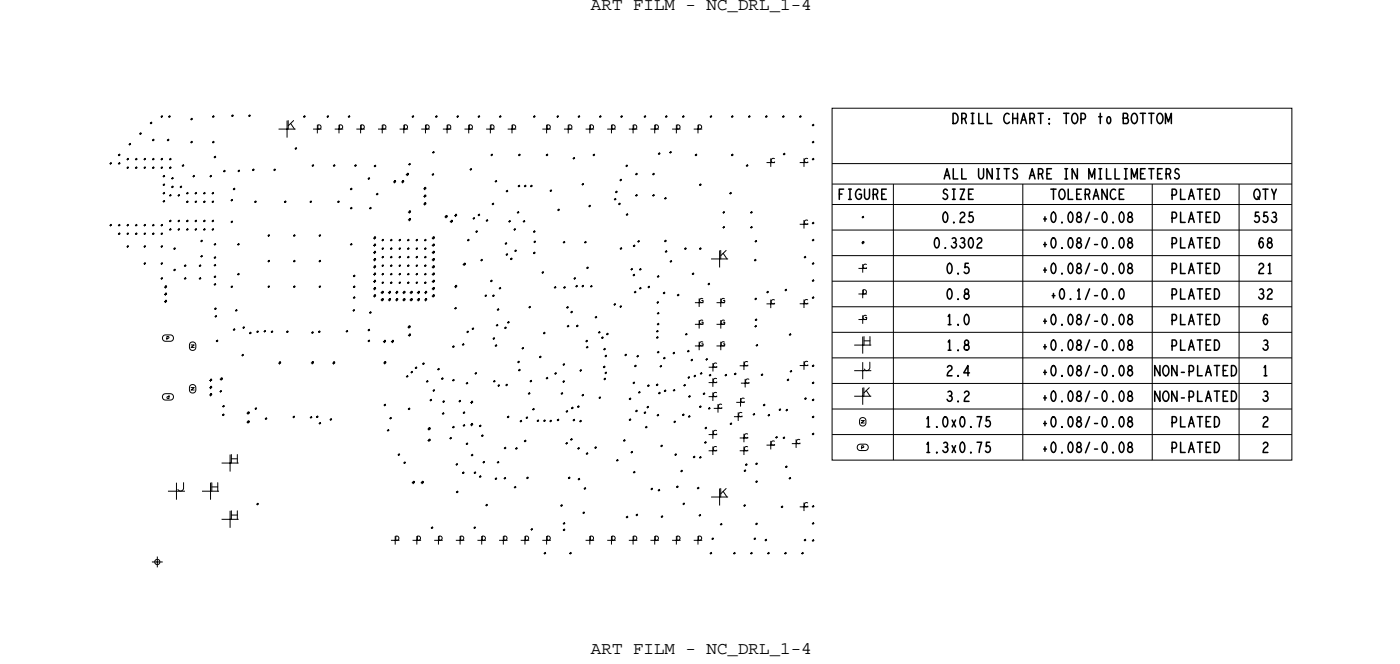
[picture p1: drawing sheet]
<svg xmlns="http://www.w3.org/2000/svg" width="164mm" height="78mm" viewBox="0 0 164 78" stroke-linecap="round" stroke-linejoin="round" font-family="sans-serif">
<defs><g id="words">
<g font-size="2.1">
<text x="69.4" y="1.2">ART FILM - NC_DRL_1-4</text>
<text x="69.4" y="76.7">ART FILM - NC_DRL_1-4</text>
</g>
<g font-size="1.2">
<text x="117.9" y="14.5">CHART:</text>
<text x="128.8" y="14.5">to</text>
<text x="98.5" y="23.4">FIGURE</text>
<text x="120.9" y="21">ARE</text>
<text x="123.4" y="35.1">+0.1/-0.0</text>
<text x="111.1" y="38.1">1.0</text>
<text x="111.1" y="41.1">1.8</text>
<text x="148.2" y="41.1">3</text>
<text x="111.1" y="47.1">3.2</text>
<text x="148.2" y="44.1">1</text>
<text x="148.2" y="47.1">3</text>
<text x="108.7" y="50.1">1.0x0.75</text>
<text x="108.7" y="53.1">1.3x0.75</text>
</g>
</g></defs>
<!-- layer: Nets -->
<g fill="none" stroke="#000" stroke-width=".12">
<path d="M12.9 19.2h.2M13 19.1v.2M13 19.2v-.1l.1 .1M13 19.2h.1M13.9 18.2h.2l-.1-.1v.1M13.9 19.2h.2l-.1-.1v.1M14 18.1v.2M14 19.1v.2M14 18.2h.1M14 19.2h.1M14.9 19.7h.2l-.1-.1v.1M14.9 18.7h.2l-.1-.1v.1"/>
<path d="M15 18.6v.2M15 19.6v.2M15 18.7h.1M15 19.7h.1M15.1 16.9h.2M15.2 16.8v.3M15.2 17l.1-.2v.2M15.3 16.9h.1M15.9 18.7h.2M15.9 19.7h.2M16 18.6v.2M16 19.6v.2"/>
<path d="M16 19.7v-.1l.1 .1M16 18.7v-.1l.1 .1M16 18.7h.1M16 19.7h.1M16.4 15.7h.2l-.1-.1v.1M16.5 15.6v.2M16.5 15.7h.1M16.9 19.7h.2l-.1-.1v.1M16.9 18.7h.2l-.1-.1v.1M17 18.6v.2M17 19.6v.2M17 18.7h.1"/>
<path d="M17 19.7h.1M17.6 14.4l.2 .1v-.2l-.1 .2M17.7 14.3v.3M17.8 14.4h.1M17.9 16.4l.2 .1-.1-.2v.2M17.9 19.7h.2l-.1-.1v.1M17.9 18.7h.2l-.1-.1v.1M18 16.3v.3M18 18.6v.2M18 19.6v.2M18 18.7h.1M18 16.4h.1"/>
<path d="M18 19.7h.1M18.9 18.7h.2M18.9 13.7h.2M18.9 19.7h.2M19 13.6v.2M19 18.6v.2M19 19.6v.2M19 13.7v-.1l.1 .1M19 19.7v-.1l.1 .1M19 18.7v-.1l.1 .1M19 18.7h.1M19 13.7h.1"/>
<path d="M19 19.7h.1M19.6 16.4h.2M19.7 16.3v.3M19.7 16.5l.1-.2v.2M19.8 13.7h.2M19.8 16.4h.1M19.9 19.7h.2l-.1-.1v.1M19.9 18.7h.2l-.1-.1v.1M19.9 13.6v.2M19.9 13.7v-.1l.1 .1M19.9 13.7h.1M20 18.6v.2"/>
<path d="M20 19.6v.2M20 18.7h.1M20 19.7h.1M21.4 19.4l.2 .1-.1-.2v.2M21.5 19.3v.3M21.5 19.4h.1M22.4 14h.2l-.1-.1v.1M22.4 16.7h.2l-.1-.1v.1M22.5 13.9v.2M22.5 16.6v.2M22.5 16.7h.1M22.5 14h.1"/>
<path d="M24.9 13.7h.2v-.1l-.1 .1M24.9 16.7h.2v-.1l-.1 .1M25 13.6v.2M25 16.6v.2M25.1 16.7h.1M25.1 13.7h.1M25.1 18.4l.2 .1v-.2l-.1 .2M25.2 18.3v.3M25.3 18.4h.1M26.3 20v.2M27.2 13.6h.2l-.1-.1v.1M27.3 13.5v.2"/>
<path d="M27.3 13.6h.1M28 20v.2M29.2 13.6h.2l-.1-.1v.1M29.3 13.5v.2M29.3 13.6h.1M29.6 19.9l.2 .1v-.2l-.1 .2M29.7 19.8v.3M29.8 19.9h.1M32.1 19.9l.2 .1v-.2l-.1 .2M32.2 19.8v.3M32.3 19.9h.1M32.7 15.2h2"/>
<path d="M33.7 14.2v1.9M33.8 14.1v1.1M34.1 14.5l.5 .7M34.5 14.2l-.7 .6M34.6 17.4h.2M34.7 17.3v.3M34.7 17.5l.1-.2v.2M34.8 17.4h.1M35.6 13.7h.2v-.1l-.1 .1M35.7 13.6v.2M35.8 13.7h.1M36.6 19.4l.2 .1v-.2l-.1 .2"/>
<path d="M36.7 19.3v.3M36.8 19.4h.1M36.8 15.1h1M37.3 14.7v1M37.3 14.7h.2a.26 .26 0 0 1 .2 .2 .26 .26 0 0 1-.2 .3h-.2zM38.4 13.7h.2M38.5 13.6v.2M38.5 13.7v-.1l.1 .1M38.5 13.7h.1M39.1 19.4h.2M39.2 19.3v.3M39.2 19.5l.1-.2v.2"/>
<path d="M39.3 19.4h.1M39.3 15.1h1M39.8 14.7v1M39.9 14.7h.1a.26 .26 0 0 1 .2 .2 .26 .26 0 0 1-.2 .3h-.1zM40.9 13.7h.2l-.1-.1v.1M41 13.6v.2M41 13.7h.1M41.6 19.4l.2 .1v-.2l-.1 .2M41.7 19.3v.3M41.8 19.4h.1M41.9 15.1h1M42.4 14.7v1"/>
<path d="M42.4 14.7h.2a.26 .26 0 0 1 .2 .2 .26 .26 0 0 1-.2 .3h-.2zM43.9 19.5h.2M44 19.4v.2M44 19.5l.1-.1v.1M44.1 19.5h.1M44.4 15.1h1M44.9 14.7v1M45 14.7h.1a.26 .26 0 0 1 .2 .2 .26 .26 0 0 1-.2 .3h-.1zM46.9 15.1h1M47.4 14.7v1M47.5 14.7h.2a.26 .26 0 0 1 .2 .2 .26 .26 0 0 1-.2 .3h-.2zM48 19.3h.2"/>
<path d="M48.1 19.2v.2M48.1 19.3v-.1l.1 .1M48.1 19.3h.1M48.4 13.7h.2l-.1-.1v.1M48.5 13.6v.2M48.5 13.7h.1M49.5 15.1h1M50 14.7v1M50 14.7h.2a.26 .26 0 0 1 .2 .2 .26 .26 0 0 1-.2 .3h-.2zM50.8 17.9h.2l-.1-.1v.1M50.9 17.8v.2M50.9 17.9h.1"/>
<path d="M51.1 13.7h.2M51.2 13.6v.2M51.2 13.7l.1-.1v.1M51.3 13.7h.1M52 15.1h1M52.5 14.7v1M52.6 14.7h.1a.26 .26 0 0 1 .2 .2 .26 .26 0 0 1-.2 .3h-.1zM53.6 13.7h.2v-.1l-.1 .1M53.7 13.6v.2M53.8 13.7h.1M54.6 15.1h1M55.1 14.7v1"/>
<path d="M55.1 14.7h.2a.26 .26 0 0 1 .2 .2 .26 .26 0 0 1-.2 .3h-.2zM55.2 19.9h.2M55.3 19.8v.2M55.3 19.9v-.1l.1 .1M55.3 19.9h.1M56.1 13.7h.2v-.1l-.1 .1M56.2 13.6v.2M56.3 13.7h.1M57.1 15.1h1M57.6 14.7v1M57.6 18.2h.2v-.1l-.1 .1M57.7 14.7h.1a.26 .26 0 0 1 .2 .2 .26 .26 0 0 1-.2 .3h-.1z"/>
<path d="M57.7 18.1v.2M57.8 18.2h.1M58.6 13.7h.2M58.7 13.6v.2M58.7 13.7l.1-.1v.1M58.8 13.7h.1M59.6 15.1h1M60.1 14.7v1M60.2 14.7h.2a.26 .26 0 0 1 .2 .2 .26 .26 0 0 1-.2 .3h-.2zM60.9 18.2h.2M61 18.1v.2M61 18.2v-.1l.1 .1"/>
<path d="M61 18.2h.1M62.6 13.7h.2v-.1l-.1 .1M62.7 13.6v.2M62.8 13.7h.1M63.7 15.1h1M64.1 18.2h.2v-.1l-.1 .1M64.2 14.7v1M64.2 18.1v.2M64.3 18.2h.1M64.3 14.7h.1a.26 .26 0 0 1 .2 .2 .26 .26 0 0 1-.2 .3h-.1zM65.4 13.7h.2M65.5 13.6v.2"/>
<path d="M65.5 13.7v-.1l.1 .1M65.5 13.7h.1M66.2 15.1h1M66.7 14.7v1M66.8 14.7h.2a.26 .26 0 0 1 .2 .2 .26 .26 0 0 1-.2 .3h-.2zM67.3 18.6h.2l-.1-.1v.1M67.4 18.5v.2M67.4 18.6h.1M67.9 13.7h.2l-.1-.1v.1M68 13.6v.2M68 13.7h.1M68.8 15.1h1"/>
<path d="M69.3 14.7v1M69.3 14.7h.2a.26 .26 0 0 1 .2 .2 .26 .26 0 0 1-.2 .3h-.2zM69.6 18.2h.2v-.1l-.1 .1M69.7 18.1v.2M69.8 18.2h.1M70.4 13.7h.2l-.1-.1v.1M70.5 13.6v.2M70.5 13.7h.1M71.3 15.1h1M71.8 14.7v1M71.9 14.7h.1a.26 .26 0 0 1 .2 .2 .26 .26 0 0 1-.2 .3h-.1zM72.9 13.7h.2"/>
<path d="M73 13.6v.2M73 13.7v-.1l.1 .1M73 13.7h.1M73.5 19.5h.2M73.6 19.4v.2M73.6 19.5v-.1l.1 .1M73.6 19.4h.1M73.9 15.1h1M74.4 14.7v1M74.4 14.7h.2a.26 .26 0 0 1 .2 .2 .26 .26 0 0 1-.2 .3h-.2zM75.6 13.7h.2v-.1l-.1 .1M75.7 13.6v.2"/>
<path d="M75.8 13.7h.1M76.4 15.1h1M76.9 14.7v1M77 14.7h.1a.26 .26 0 0 1 .2 .2 .26 .26 0 0 1-.2 .3h-.1zM77.3 18l.2 .1v-.2l-.1 .2M77.4 17.9v.3M77.4 18h.1M78.1 13.7h.2M78.2 13.6v.2M78.2 13.7l.1-.1v.1M78.3 13.7h.1M78.6 17.9h.2v-.1l-.1 .1"/>
<path d="M78.7 17.8v.2M78.8 17.9h.1M78.9 15.1h1M79.4 14.7v1M79.5 14.7h.2a.26 .26 0 0 1 .2 .2 .26 .26 0 0 1-.2 .3h-.2zM80.1 13.7h.2v-.1l-.1 .1M80.2 13.6v.2M80.3 13.7h.1M81.5 15.1h1M81.6 18.2h.2v-.1l-.1 .1M81.7 18.1v.2M81.8 18.2h.1"/>
<path d="M82 14.7v1M82 14.7h.2a.26 .26 0 0 1 .2 .2 .26 .26 0 0 1-.2 .3h-.2zM83.4 13.7h.2M83.5 13.6v.2M83.5 13.7v-.1l.1 .1M83.5 13.7h.1M85.9 13.7h.2l-.1-.1v.1M85.9 18.2h.2l-.1-.1v.1M86 13.6v.2M86 18.1v.2M86 13.7h.1M86 18.2h.1"/>
<path d="M87.6 19.4l.2 .1v-.2l-.1 .2M87.7 19.3v.3M87.8 19.4h.1M87.9 13.7h.2M88 13.6v.2M88 13.7v-.1l.1 .1M88 13.7h.1M89.9 13.7h.2l-.1-.1v.1M90 13.6v.2M90 13.7h.1M90 19.1h1M90.5 18.6v1"/>
<path d="M91 18.6a.25 .25 0 0 0-.4 .1 .25 .25 0 0 0 0 .3 .25 .25 0 0 0 .4 0M91.9 13.7h.2l-.1-.1v.1M92 18.1h.2l-.1-.1v.1M92 13.6v.2M92 13.7h.1M92.1 18v.2M92.1 18.1h.1M93.9 13.7h.2M93.9 19.1h1M94 13.6v.2M94 13.7v-.1l.1 .1M94 13.7h.1"/>
<path d="M94.4 18.6v1M94.9 18.6a.25 .25 0 0 0-.4 .1 .25 .25 0 0 0 0 .3 .25 .25 0 0 0 .4 0M95.4 14.7h.2M95.4 16.7h.2M95.4 18.7h.2M95.5 14.6v.2M95.5 16.6v.2M95.5 18.6v.2M95.5 14.7v-.1l.1 .1M95.5 16.7v-.1l.1 .1M95.5 18.7v-.1l.1 .1M95.5 14.7h.1"/>
<path d="M95.5 16.7h.1M95.5 18.7h.1M12.9 26.4h.2M13 26.3v.3M13 26.5v-.2l.1 .2M13 26.4h.1M13.9 26.4l.2 .1-.1-.2v.2M13.9 27.4l.2 .1-.1-.2v.2M14 26.3v.3M14 27.3v.3M14 26.4h.1M14 27.4h.1"/>
<path d="M14.9 26.4l.2 .1-.1-.2v.2M14.9 27.4l.2 .1-.1-.2v.2M14.9 28.9l.2 .1-.1-.2v.2M15 26.3v.3M15 27.3v.3M15 28.8v.3M15 26.4h.1M15 27.4h.1M15 28.9h.1M15.9 26.4h.2M15.9 27.4h.2M16 26.3v.3"/>
<path d="M16 27.3v.3M16 26.5v-.2l.1 .2M16 27.5v-.2l.1 .2M16 26.4h.1M16 27.4h.1M16.9 26.4l.2 .1-.1-.2v.2M16.9 27.4l.2 .1-.1-.2v.2M16.9 28.9l.2 .1-.1-.2v.2M16.9 30.9l.2 .1-.1-.2v.2M17 26.3v.3M17 27.3v.3M17 28.8v.3"/>
<path d="M17 30.8v.3M17 30.9h.1M17 26.4h.1M17 27.4h.1M17 28.9h.1M17.9 26.4l.2 .1-.1-.2v.2M17.9 27.4l.2 .1-.1-.2v.2M18 26.3v.3M18 27.3v.3M18 26.4h.1M18 27.4h.1M18.9 30.9h.2"/>
<path d="M18.9 32.7h.2M18.9 26.4h.2M18.9 27.4h.2M18.9 28.9h.2M19 26.3v.3M19 27.3v.3M19 28.8v.3M19 30.8v.3M19 32.6v.2M19 26.5v-.2l.1 .2M19 27.5v-.2l.1 .2M19 29v-.2l.1 .2"/>
<path d="M19 31v-.2l.1 .2M19 32.7v-.1l.1 .1M19 30.9h.1M19 32.7h.1M19 26.4h.1M19 27.4h.1M19 28.9h.1M19.1 22.7h.2v-.1l-.1 .1M19.1 21.7h.2v-.1l-.1 .1M19.1 20.7h.2v-.1l-.1 .1M19.1 23.6l.2 .1v-.2l-.1 .2M19.2 39.4l.3-.1h.5l.3 .1 .1 .3-.1 .2-.3 .2h-.5l-.3-.2-.1-.2z"/>
<path d="M19.2 20.6v.2M19.2 21.6v.2M19.2 22.6v.2M19.2 23.5v.3M19.3 22.7h.1M19.3 21.7h.1M19.3 20.7h.1M19.3 23.6h.1M19.3 33.7h.3M19.3 34.6h.3M19.3 35.4h.3M19.4 33.5v.4"/>
<path d="M19.4 34.4v.3M19.4 35.2v.4M19.4 34.5h.1v.1h-.1v-.2l.1 .1M19.4 33.6h.1v.1h-.1v-.2l.1 .1M19.4 35.3h.1v.1h-.1v-.2l.1 .1M19.6 39.7h.2v-.1l-.2-.1v.4M19.9 25.9l.2 .1-.1-.2v.2M19.9 22.9l.2 .1-.1-.2v.2M19.9 26.9l.2 .1-.1-.2v.2M20 22.8v.3M20 25.8v.3M20 26.8v.3"/>
<path d="M20 22.9h.1M20 25.9h.1M20 26.9h.1M20.1 21.9l.2 .1v-.2l-.1 .2M20.1 20.9l.2 .1v-.2l-.1 .2M20.2 20.8v.3M20.2 21.8v.3M20.3 21.9h.1M20.3 20.9h.1M20.4 29.2h.2M20.4 31.7h.2M20.5 29.1v.2"/>
<path d="M20.5 31.6v.2M20.5 29.2v-.1l.1 .1M20.5 31.7v-.1l.1 .1M20.5 29.2h.1M20.5 31.7h.1M20.9 25.9l.2 .1-.1-.2v.2M20.9 22.9l.2 .1-.1-.2v.2M20.9 26.9l.2 .1-.1-.2v.2M21 22.8v.3M21 25.8v.3M21 26.8v.3M21 22.9h.1"/>
<path d="M21 25.9h.1M21 26.9h.1M21.1 21.9h.2M21.2 21.8v.3M21.2 22l.1-.2v.2M21.3 21.9h.1M21.6 32.7h.2v-.1l-.1 .1M21.6 31.2h.2v-.1l-.1 .1M21.7 31.1v.2M21.7 32.6v.2M21.8 32.7h.1M21.8 31.2h.1"/>
<path d="M21.9 22.7h.2M21.9 25.9h.2M21.9 23.7h.2M21.9 26.9h.2M22 22.6v.2M22 23.6v.2M22 25.8v.3M22 26.8v.3M22 22.7v-.1l.1 .1M22 26v-.2l.1 .2M22 23.7v-.1l.1 .1M22 27v-.2l.1 .2"/>
<path d="M22 22.7h.1M22 23.7h.1M22 25.9h.1M22 26.9h.1M22.6 20.7h.2M22.7 20.6v.2M22.7 20.7l.1-.1v.1M22.8 20.7h.1M22.9 22.7h.2l-.1-.1v.1M22.9 25.9l.2 .1-.1-.2v.2M22.9 23.7h.2l-.1-.1v.1M22.9 26.9l.2 .1-.1-.2v.2"/>
<path d="M23 22.6v.2M23 23.6v.2M23 25.8v.3M23 26.8v.3M23 22.7h.1M23 23.7h.1M23 25.9h.1M23 26.9h.1M23.4 32.7h.2M23.4 31.2h.2M23.5 31.1v.2M23.5 32.6v.2"/>
<path d="M23.5 32.7v-.1l.1 .1M23.5 31.2v-.1l.1 .1M23.5 32.7h.1M23.5 31.2h.1M23.5 28.3h.3l-.1-.1v.1M23.5 30.1h.3l-.1-.1v.1M23.7 28.2v.2M23.7 30v.2M23.7 28.3h.1M23.7 30.1h.1M23.9 22.7h.2l-.1-.1v.1M23.9 25.9l.2 .1-.1-.2v.2"/>
<path d="M23.9 23.7h.2l-.1-.1v.1M23.9 26.9l.2 .1-.1-.2v.2M24 22.6v.2M24 23.6v.2M24 25.8v.3M24 26.8v.3M24 22.7h.1M24 23.7h.1M24 25.9h.1M24 26.9h.1M24.6 20.7h.2v-.1l-.1 .1M24.7 20.6v.2"/>
<path d="M24.8 20.7h.1M24.9 22.7h.2M24.9 25.9h.2M24.9 23.7h.2M24.9 26.9h.2M25 22.6v.2M25 23.6v.2M25 25.8v.3M25 26.8v.3M25 22.7v-.1l.1 .1M25 26v-.2l.1 .2M25 23.7v-.1l.1 .1"/>
<path d="M25 27v-.2l.1 .2M25 22.7h.1M25 23.7h.1M25 25.9h.1M25 26.9h.1M25.1 30.2l.2 .1v-.2l-.1 .2M25.1 28.7h.2v-.1l-.1 .1M25.1 33.4h.2v-.1l-.1 .1M25.1 32.5h.2v-.1l-.1 .1M25.1 31.1l.2 .1v-.2l-.1 .2M25.2 36.2h.2M25.2 37.1l.2 .1v-.2l-.1 .2"/>
<path d="M25.2 28.6v.2M25.2 30.1v.3M25.2 31v.3M25.2 32.4v.2M25.2 33.3v.2M25.3 32.5h.1M25.3 33.4h.1M25.3 28.7h.1M25.3 30.2h.1M25.3 31.1h.1M25.3 36.1v.3M25.3 36.3v-.2l.1 .2"/>
<path d="M25.3 36.2h.1M25.3 37v.3M25.4 37.1h.1M25.5 39.9v.3M25.5 40h.1M26.2 20.1h.2M26.3 20.1l.1-.1v.1M26.4 20.1h.1M27.1 33.7h.2M27.1 23.5h.2M27.1 26.1h.2M27.2 23.4v.2"/>
<path d="M27.2 25.9v.3M27.2 33.6v.2M27.2 23.5l.1-.1v.1M27.2 26.1l.1-.2v.2M27.2 33.7l.1-.1v.1M27.2 33.6h.1M27.2 26h.1M27.2 23.5h.1M27.4 22.2h.2l-.1-.1v.1M27.4 38.7h.2l-.1-.1v.1M27.5 22.1v.2M27.5 38.6v.2"/>
<path d="M27.5 22.2h.1M27.5 38.7h.1M27.6 36.4l.2 .1v-.2l-.1 .2M27.7 36.3v.3M27.8 36.4h.1M27.9 28.7h.2M27.9 32.2h.2M27.9 20.1h.2v-.1l-.1 .1M28 28.6v.2M28 32.1v.2M28 28.7v-.1l.1 .1M28 32.2v-.1l.1 .1"/>
<path d="M28 32.2h.1M28 28.7h.1M28.1 20h.1M28.5 38.5h.2v-.2l-.1 .2M28.6 38.3v.3M28.6 38.4h.1M29.3 39.1h.2l-.1-.1v.1M29.4 39v.2M29.4 39.1h.1M29.9 23.7h.2l-.1-.1v.1M30 23.6v.2M30 23.7h.1"/>
<path d="M30.1 38.9h.2M30.2 38.8v.3M30.2 39l.1-.2v.2M30.3 38.9h.1M31 38.9h.2l-.1-.1v.1M31.1 38.8v.2M31.1 38.9h.1M31.4 27.7h.3l-.1-.2-.1 .2M31.4 30.7h.3l-.1-.2-.1 .2M31.4 33.7h.3l-.1-.2-.1 .2M31.5 27.5v.3M31.5 30.5v.3"/>
<path d="M31.5 33.5v.3M31.6 33.6h.1M31.6 30.6h.1M31.6 27.6h.1M31.8 38.9l.2 .1v-.2l-.1 .2M31.9 38.8v.3M32 38.9h.1M33.4 23.7h.2l-.1-.1v.1M33.5 23.6v.2M33.5 23.7h.1M33.6 38.9l.2 .1v-.2l-.1 .2M33.7 38.8v.3"/>
<path d="M33.8 38.9h.1M34.4 27.7h.3l-.1-.2-.1 .2M34.4 30.7h.3l-.1-.2-.1 .2M34.4 33.7h.3l-.1-.2-.1 .2M34.5 27.5v.3M34.5 30.5v.3M34.5 33.5v.3M34.6 33.6h.1M34.6 30.6h.1M34.6 27.6h.1M36.4 23.7h.2l-.1-.1v.1M36.5 23.6v.2"/>
<path d="M36.5 23.7h.1M36.6 39h.2M36.7 38.9v.3M36.7 39.1v-.2l.1 .2M36.7 39h.1M37.4 38.9l.2 .1-.1-.2v.2M37.4 30.7h.3l-.1-.2-.1 .2M37.4 27.7h.3l-.1-.2-.1 .2M37.4 33.7h.3l-.1-.2-.1 .2M37.5 38.8v.3M37.5 38.9h.1M37.5 27.5v.3"/>
<path d="M37.5 30.5v.3M37.5 33.5v.3M37.6 33.6h.1M37.6 30.6h.1M37.6 27.6h.1M39.6 23.7h.2v-.1l-.1 .1M39.7 23.6v.2M39.8 23.7h.1M40.6 38.9h.2M40.7 38.8v.2M40.7 38.9l.1-.1v.1M40.8 38.9h.1"/>
<path d="M41.1 22.2h.2v-.1l-.1 .1M41.1 24.4l.2 .1v-.2l-.1 .2M41.1 28.7h.2v-.1l-.1 .1M41.2 22.1v.2M41.2 24.3v.3M41.2 28.6v.2M41.3 24.4h.1M41.3 22.2h.1M41.3 28.7h.1M41.4 36.4l.2 .1v-.2l-.1 .2M41.5 34.9h.2l-.1-.1v.1M41.5 32.4h.2l-.1-.1v.1"/>
<path d="M41.5 33.7h.2M41.5 36.3v.3M41.6 36.4h.1M41.6 32.3v.2M41.6 33.6v.2M41.6 34.8v.3M41.6 33.7v-.1l.1 .1M41.6 33.6h.1M41.6 34.9h.1M41.6 32.4h.1M43.2 21h.2v-.1l-.1 .1M43.2 38.8h.2v-.2l-.1 .2"/>
<path d="M43.3 20.9v.2M43.3 38.6v.3M43.3 39.9v.3M43.3 20.9h.1M43.3 38.7h.1M43.3 40h.1M43.4 24.4l.2 .1-.1-.2v.2M43.4 36.7h.2l-.1-.1v.1M43.5 24.3v.3M43.5 36.6v.2M43.5 24.4h.1M43.5 36.7h.1"/>
<path d="M43.8 30.5h.3M43.8 32.2h.3M43.8 28h.3M43.8 28.8h.3M43.8 29.7h.3M43.8 31.4h.3M43.8 33.1h.3M43.8 33.9h.3M43.8 34.8h.3M44 27.8v.3M44 28.6v.4M44 29.5v.3"/>
<path d="M44 30.3v.4M44 31.2v.3M44 32v.4M44 32.9v.3M44 33.7v.4M44 34.6v.3M44 27.9h.1v.1h-.1v-.2l.1 .1M44 28.7h.1v.1h-.1v-.2l.1 .1M44 29.6h.1v.1h-.1v-.2l.1 .1M44 30.4h.1v.1h-.1v-.2l.1 .1M44 31.3h.1v.1h-.1v-.2l.1 .1M44 32.1h.1v.1h-.1v-.2l.1 .1"/>
<path d="M44 33h.1v.1h-.1v-.2l.1 .1M44 33.8h.1v.1h-.1v-.2l.1 .1M44 34.7h.1v.1h-.1v-.2l.1 .1M44.2 22.8h.2l-.1-.1v.1M44.3 22.7v.2M44.3 22.8h.1M44.7 34.4h.3M44.7 35.2h.3M44.8 29.2h.2M44.8 28.2h.2M44.8 32.2h.2M44.8 30.2h.2"/>
<path d="M44.8 31.2h.2M44.8 33.2h.2M44.9 34.2v.3M44.9 35v.4M44.9 34.3h.1v.1h-.1v-.2l.1 .1M44.9 35.1h.1v.1h-.1v-.2l.1 .1M44.9 28.1v.2M44.9 29.1v.2M44.9 30.1v.2M44.9 31.1v.2M44.9 32.1v.2M44.9 33.1v.2"/>
<path d="M44.9 28.2l.1-.1v.1M44.9 29.2l.1-.1v.1M44.9 30.2l.1-.1v.1M44.9 31.2l.1-.1v.1M44.9 32.2l.1-.1v.1M44.9 33.2l.1-.1v.1M45 28.2h.1M45 29.2h.1M45 32.2h.1M45 31.2h.1M45 30.2h.1M45 33.2h.1"/>
<path d="M45.1 39.9v.4M45.6 34.4h.3M45.6 35.2h.3M45.7 34.2v.3M45.7 35v.4M45.7 34.3h.1v.1h-.1v-.2l.1 .1M45.7 35.1h.1v.1h-.1v-.2l.1 .1M45.8 28.2h.2v-.1l-.1 .1M45.8 29.2h.2v-.1l-.1 .1M45.8 30.2h.2v-.1l-.1 .1M45.8 31.2h.2v-.1l-.1 .1M45.8 32.2h.2v-.1l-.1 .1"/>
<path d="M45.8 33.2h.2v-.1l-.1 .1M45.9 28.1v.2M45.9 29.1v.2M45.9 30.1v.2M45.9 31.1v.2M45.9 32.1v.2M45.9 33.1v.2M46 28.2h.1M46 29.2h.1M46 32.2h.1M46 31.2h.1M46 30.2h.1"/>
<path d="M46 33.2h.1M46.1 39.9v.4M46.2 21.4h.3M46.3 21.2v.3M46.3 21.3h.1v.1h-.1v-.2l.1 .1M46.4 34.4h.3M46.4 35.2h.3M46.6 34.2v.3M46.6 35v.4M46.6 34.3h.1v.1h-.1v-.2l.1 .1M46.6 35.1h.1v.1h-.1v-.2l.1 .1M46.8 28.2h.2v-.1l-.1 .1"/>
<path d="M46.8 29.2h.2v-.1l-.1 .1M46.8 30.2h.2v-.1l-.1 .1M46.8 31.2h.2v-.1l-.1 .1M46.8 32.2h.2v-.1l-.1 .1M46.8 33.2h.2v-.1l-.1 .1M46.9 28.1v.2M46.9 29.1v.2M46.9 30.1v.2M46.9 31.1v.2M46.9 32.1v.2M46.9 33.1v.2M47 28.2h.1"/>
<path d="M47 29.2h.1M47 32.2h.1M47 31.2h.1M47 30.2h.1M47 33.2h.1M47.1 21.4h.3M47.3 34.4h.3M47.3 35.2h.3M47.3 21.2v.3M47.3 21.3h.1v.1h-.1v-.2l.1 .1M47.4 34.2v.3M47.4 35v.4"/>
<path d="M47.4 34.3h.1v.1h-.1v-.2l.1 .1M47.4 35.1h.1v.1h-.1v-.2l.1 .1M47.7 20.5h.3M47.8 29.2h.2M47.8 28.2h.2M47.8 32.2h.2M47.8 30.2h.2M47.8 31.2h.2M47.8 33.2h.2M47.8 20.3v.4M47.8 20.4h.1v.1h-.1v-.2l.1 .1M47.9 38.4h.3"/>
<path d="M47.9 24.9h.3M47.9 25.8h.3M47.9 39.4h.3M47.9 28.1v.2M47.9 29.1v.2M47.9 30.1v.2M47.9 31.1v.2M47.9 32.1v.2M47.9 33.1v.2M47.9 28.2l.1-.1v.1M47.9 29.2l.1-.1v.1M47.9 30.2l.1-.1v.1"/>
<path d="M47.9 31.2l.1-.1v.1M47.9 32.2l.1-.1v.1M47.9 33.2l.1-.1v.1M48 28.2h.1M48 29.2h.1M48 32.2h.1M48 31.2h.1M48 30.2h.1M48 33.2h.1M48 38.2v.4M48 38.3h.1v.1h-.1v-.2l.1 .1M48.1 24.7v.4"/>
<path d="M48.1 25.6v.4M48.1 39.2v.3M48.1 25.7h.1v.1h-.1v-.2l.1 .1M48.1 24.8h.1v.1h-.1v-.2l.1 .1M48.1 39.3h.1v.1h-.1v-.2l.1 .1M48.1 34.4h.3M48.1 35.2h.3M48.3 34.2v.3M48.3 35v.4M48.3 34.3h.1v.1h-.1v-.2l.1 .1M48.3 35.1h.1v.1h-.1v-.2l.1 .1M48.8 28.2h.2v-.1l-.1 .1"/>
<path d="M48.8 29.2h.2v-.1l-.1 .1M48.8 30.2h.2v-.1l-.1 .1M48.8 31.2h.2v-.1l-.1 .1M48.8 32.2h.2v-.1l-.1 .1M48.8 33.2h.2v-.1l-.1 .1M48.9 28.1v.2M48.9 29.1v.2M48.9 30.1v.2M48.9 31.1v.2M48.9 32.1v.2M48.9 33.1v.2M49 28.2h.1"/>
<path d="M49 29.2h.1M49 32.2h.1M49 31.2h.1M49 30.2h.1M49 33.2h.1M49 34.4h.3M49 35.2h.3M49.1 34.2v.3M49.1 35v.4M49.1 34.3h.1v.1h-.1v-.2l.1 .1M49.1 35.1h.1v.1h-.1v-.2l.1 .1M49.7 24h.3"/>
<path d="M49.7 22.2h.3M49.7 23.1h.3M49.8 28.2h.2v-.1l-.1 .1M49.8 29.2h.2v-.1l-.1 .1M49.8 30.2h.2v-.1l-.1 .1M49.8 31.2h.2v-.1l-.1 .1M49.8 32.2h.2v-.1l-.1 .1M49.8 33.2h.2v-.1l-.1 .1M49.8 34.4h.3M49.8 35.2h.3M49.9 22v.3M49.9 22.9v.3"/>
<path d="M49.9 23.8v.3M49.9 22.1h.1v.1h-.1v-.2l.1 .1M49.9 23.9h.1v.1h-.1v-.2l.1 .1M49.9 23h.1v.1h-.1v-.2l.1 .1M49.9 28.1v.2M49.9 29.1v.2M49.9 30.1v.2M49.9 31.1v.2M49.9 32.1v.2M49.9 33.1v.2M50 28.2h.1M50 29.2h.1"/>
<path d="M50 32.2h.1M50 31.2h.1M50 30.2h.1M50 33.2h.1M50 34.2v.3M50 35v.4M50 34.3h.1v.1h-.1v-.2l.1 .1M50 35.1h.1v.1h-.1v-.2l.1 .1M50.7 20.5h.2v-.1l-.1 .1M50.7 30.5h.3M50.7 32.2h.3M50.7 28h.3"/>
<path d="M50.7 28.8h.3M50.7 29.7h.3M50.7 31.4h.3M50.7 33.1h.3M50.7 33.9h.3M50.7 34.8h.3M50.8 20.4v.2M50.9 20.5h.1M50.9 27.8v.3M50.9 28.6v.4M50.9 29.5v.3M50.9 30.3v.4"/>
<path d="M50.9 31.2v.3M50.9 32v.4M50.9 32.9v.3M50.9 33.7v.4M50.9 34.6v.3M50.9 27.9h.1v.1h-.1v-.2l.1 .1M50.9 28.7h.1v.1h-.1v-.2l.1 .1M50.9 29.6h.1v.1h-.1v-.2l.1 .1M50.9 30.4h.1v.1h-.1v-.2l.1 .1M50.9 31.3h.1v.1h-.1v-.2l.1 .1M50.9 32.1h.1v.1h-.1v-.2l.1 .1M50.9 33h.1v.1h-.1v-.2l.1 .1"/>
<path d="M50.9 33.8h.1v.1h-.1v-.2l.1 .1M50.9 34.7h.1v.1h-.1v-.2l.1 .1M52.2 25.5h.3M52.4 25.3v.3M52.4 25.4h.1v.1h-.1v-.2l.1 .1M52.8 26h.4M53 25.8v.4M53 25.9h.1v.1h-.1v-.2l.1 .1M53.3 25.3h.4M53.3 33.7h.4M53.4 36.2h.2M53.5 36.1v.2"/>
<path d="M53.5 36.2v-.1l.1 .1M53.5 25.1v.4M53.5 36.2h.1M53.5 33.5v.3M53.5 25.2h.1v.1h-.1v-.2l.1 .1M53.5 33.6h.1v.1h-.1v-.2l.1 .1M54.3 31.1h.4M54.5 30.9v.3M54.5 31h.1v.1h-.1v-.2l.1 .1M54.8 39h.2v-.2l-.1 .2M54.9 28.2h.2M54.9 38.8v.3"/>
<path d="M54.9 38.9h.1M55 28.1v.2M55 28.2v-.1l.1 .1M55 28.2h.1M55.4 38.6h.2v-.1l-.1 .1M55.5 25.7h.2v-.2l-.1 .2M55.5 38.5v.2M55.6 38.6h.1M55.6 25.5v.3M55.7 25.6h.1M55.8 27.2h.3l-.1-.1v.1M55.9 27.1v.2"/>
<path d="M56 27.2h.1M56.1 25.2h.2v-.1l-.1 .1M56.2 25.1v.3M56.3 25.2h.1M56.4 30.5h.3M56.5 30.4v.3M56.5 30.6l.1-.2 .1 .2M56.6 30.5h.1M56.9 34.7h.2M57 34.6v.3M57 34.7l.1-.1v.1M57.1 25.9h.2l-.1-.1v.1"/>
<path d="M57.1 34.7h.1M57.2 25.8v.2M57.2 25.9h.1M57.6 33h.2l-.1-.1v.1M57.7 32.9v.2M57.7 32.9h.1M57.8 23.9l.2 .1-.1-.2v.2M57.8 34.7h.2M57.9 39.7h.2M57.9 23.8v.3M57.9 23.9h.1M57.9 34.6v.3"/>
<path d="M57.9 34.7l.1-.1v.1M58 34.7h.1M58 39.6v.3M58 39.8v-.2l.1 .2M58 39.7h.1M58.1 21.3h.2v-.1l-.1 .1M58.2 21.2v.2M58.2 38.2h.3l-.1-.1v.1M58.3 21.3h.1M58.4 36.3l.2 .1-.1-.2v.2M58.4 38.1v.2M58.4 38.1h.1"/>
<path d="M58.5 36.2v.3M58.5 36.3h.1M58.6 33.8h.2M58.7 33.7v.3M58.7 33.9l.1-.2v.2M58.7 33.8h.1M59.2 38.5h.3l-.1-.1-.1 .1M59.3 28.6h.2v-.1l-.1 .1M59.3 38.4v.2M59.4 38.4h.1M59.4 29.9h.2M59.4 28.5v.2"/>
<path d="M59.4 22.4l.2 .1v-.2l-.1 .2M59.4 28.6h.1M59.5 29.8v.2M59.5 29.9l.1-.1v.1M59.5 22.3v.3M59.5 29.8h.1M59.6 22.4h.1M59.6 37.9h.2M59.7 37.7v.3M59.7 37.9v-.2l.1 .2M59.7 26h.2v-.1l-.1 .1M59.7 37.8h.1"/>
<path d="M59.8 25.9v.2M59.9 26h.1M59.9 30.4h.2v-.1l-.1 .1M60 30.3v.2M60.1 30.4h.1M60.3 26.9l.2 .1v-.2l-.1 .2M60.4 29.5h.2M60.4 26.8v.3M60.5 26.9h.1M60.5 29.3v.3M60.5 29.5l.1-.2v.2M60.6 29.4h.1"/>
<path d="M60.7 24.9h.2M60.8 21.8h.2v-.1l-.1 .1M60.8 24.8v.3M60.8 25l.1-.2v.2M60.9 24.9h.1M60.9 21.7v.3M61 21.8h.1M61.4 26h.2v-.1l-.1 .1M61.5 25.9v.2M61.5 21.9h.3l-.1-.2v.2M61.6 26h.1M61.7 21.7v.3"/>
<path d="M61.7 21.8h.1M62.1 36.1h.2l-.1-.2v.2M62.2 35.9v.3M62.2 36h.1M62.3 21.8h.2M62.4 21.7v.3M62.4 21.8v-.1l.1 .1M62.4 21.8h.1M62.6 29.7h.2v-.1l-.1 .1M62.6 27.2h.2v-.1l-.1 .1M62.7 28.4h.2M62.7 27.1v.2"/>
<path d="M62.7 29.6v.2M62.8 29.7h.1M62.8 27.2h.1M62.8 28.3v.2M62.8 28.4v-.1l.1 .1M62.8 28.4h.1M63.6 32h.2v-.1l-.1 .1M63.7 31.9v.2M63.8 32h.1M63.8 39.1h.2v-.1l-.1 .1M63.9 39v.2M63.9 39.1h.1"/>
<path d="M64.6 22.4h.2l-.1-.1v.1M64.7 22.3v.2M64.7 22.4h.1M65.1 33.7h.2M65.2 33.6v.3M65.2 33.8v-.2l.1 .2M65.2 33.7h.1M65.5 24.6l.2 .1-.1-.2v.2M65.6 24.5v.3M65.6 24.6h.1M66.1 28.4h.2M66.2 33.8h.2l-.1-.2v.2"/>
<path d="M66.2 28.3v.3M66.2 28.5l.1-.2v.2M66.3 28.4h.1M66.3 33.6v.3M66.3 33.7h.1M66.5 36.1h.2v-.1l-.1 .1M66.6 38.3h.2v-.1l-.1 .1M66.6 36v.2M66.7 36.1h.1M66.7 38.2v.2M66.7 38.3h.1M67 36.6h.2v-.1l-.1 .1"/>
<path d="M67.1 36.5v.3M67.1 36.6h.1M67.4 32.7h.2l-.1-.1v.1M67.5 32.6v.2M67.5 32.7h.1M67.6 33.6h.2M67.7 38.3h.2l-.1-.2v.2M67.7 33.5v.2M67.7 33.6l.1-.1v.1M67.7 33.6h.1M67.8 38.1v.3M67.8 38.2h.1"/>
<path d="M68.3 33.6h.2M68.3 21.6l.2 .1v-.2l-.1 .2M68.4 33.5v.2M68.4 21.5v.3M68.4 33.6l.1-.1v.1M68.4 33.6h.1M68.5 21.6h.1M68.6 28.4l.2 .1v-.2l-.1 .2M68.7 28.3v.3M68.8 28.4h.1M68.9 31.4l.2 .1-.1-.2v.2M68.9 39.9v.3"/>
<path d="M69 31.3v.3M69 31.4h.1M69.1 24.2h.2M69.2 24.1v.2M69.2 24.2l.1-.1v.1M69.3 24.2h.1M69.3 33.6h.2v-.1l-.1 .1M69.4 33.5v.2M69.4 33.6h.1M69.9 37.2h.2M70 37.1v.3M70 37.3v-.2l.1 .2"/>
<path d="M70 37.2h.1M70.2 39h.3l-.1-.1v.1M70.4 38.9v.3M70.4 39h.1M70.6 39.6h.2M70.7 39.5v.3M70.7 39.7l.1-.2v.2M70.8 39.6h.1M71.2 39.2h.2v-.1l-.1 .1M71.3 39.1v.2M71.3 39.2h.1M72.1 35.7l.2 .1-.1-.2v.2"/>
<path d="M72.1 23.4h.2M72.2 35.6v.3M72.2 35.7h.1M72.2 23.3v.2M72.2 23.4l.1-.1v.1M72.2 22.5h.3l-.1-.1v.1M72.3 23.4h.1M72.4 22.4v.3M72.4 22.5h.1M72.6 23.9l.2 .1v-.2l-.1 .2M72.7 23.8v.3M72.8 21.1l.2 .1-.1-.2v.2"/>
<path d="M72.8 36h.2l-.1-.1v.1M72.8 23.9h.1M72.8 29.2h.2M72.9 21v.3M72.9 35.9v.2M72.9 21.1h.1M72.9 36h.1M72.9 29.1v.2M72.9 29.2l.1-.1v.1M72.9 29.1h.1M73.5 25.2h.2v-.1l-.1 .1M73.6 25.1v.2"/>
<path d="M73.7 25.2h.1M74 31.6h.3l-.1-.1v.1M74.2 31.5v.2M74.2 31.6h.1M74.3 32.3h.2v-.1l-.1 .1M74.3 28.9h.3l-.1-.2v.2M74.4 32.2v.2M74.5 34.3h.2l-.1-.1v.1M74.5 32.3h.1M74.5 28.7v.3M74.5 28.8h.1M74.6 34.2v.2"/>
<path d="M74.6 20.4l.2 .1v-.2l-.1 .2M74.6 22.9l.2 .1v-.2l-.1 .2M74.6 34.3h.1M74.7 20.3v.3M74.7 22.8v.3M74.8 20.4h.1M74.8 22.9h.1M74.9 28.3l.2 .1-.1-.2v.2M75 28.2v.3M75 28.3h.1M75.1 33.8l.2 .1-.1-.2v.2M75.1 31.6h.2l-.1-.1v.1"/>
<path d="M75.2 31.5v.3M75.2 33.7v.3M75.2 33.8h.1M75.2 31.6h.1M76.1 33.7h.2l-.1-.1v.1M76.2 33.6v.2M76.2 33.7h.1M76.6 20.4h.2M76.6 22.9h.2M76.7 20.3v.3M76.7 22.8v.3M76.7 20.5l.1-.2v.2"/>
<path d="M76.7 23l.1-.2v.2M76.8 20.4h.1M76.8 22.9h.1M77.1 38.9h.2M77.1 39.6h.2M77.1 35.5h.2v-.1l-.1 .1M77.2 32.5h.2l-.1-.2v.2M77.2 38.1h.2l-.1-.2v.2M77.2 36.8h.2l-.1-.1v.1M77.2 38.8v.2M77.2 39.5v.3M77.2 38.9v-.1l.1 .1"/>
<path d="M77.2 39.6v-.1l.1 .1M77.2 39.6h.1M77.2 38.9h.1M77.2 35.4v.2M77.3 35.5h.1M77.3 32.3v.3M77.3 36.7v.2M77.3 37.9v.3M77.3 32.4h.1M77.3 38h.1M77.3 36.7h.1M77.9 34.4h.2l-.1-.1v.1"/>
<path d="M78 34.3v.2M78 28.3h.2v-.1l-.1 .1M78 23.3h.2v-.1l-.1 .1M78 34.4h.1M78.1 29.5h.2v-.1l-.1 .1M78.1 23.2v.2M78.1 28.2v.2M78.2 28.3h.1M78.2 23.3h.1M78.2 29.4v.3M78.2 29.5h.1M78.7 30.7h.2l-.1-.1v.1"/>
<path d="M78.8 30.6v.2M78.8 30.7h.1M79.5 34.6l.2 .1v-.2l-.1 .2M79.6 34.5v.3M79.7 34.6h.1M80.4 29.2h.2M80.5 39.2l.2 .1-.1-.2v.2M80.5 29.1v.2M80.5 29.2v-.1l.1 .1M80.5 29.2h.1M80.6 39.1v.3M80.6 39.2h.1"/>
<path d="M81.3 32.1h.2M81.4 32v.3M81.4 32.2v-.2l.1 .2M81.4 32.1h.1M81.6 38.1h1M81.6 35.5h1M82.1 21.7h.2v-.1l-.1 .1M82.1 29.2h.2v-.1l-.1 .1M82.1 35v1M82.1 37.6v1M82.2 21.6v.2M82.2 29.1v.2"/>
<path d="M82.3 21.7h.1M82.3 29.2h.1M82.5 37.6a.25 .25 0 0 0-.3 .1 .25 .25 0 0 0 0 .3 .25 .25 0 0 0 .4 0v-.2h-.2M82.5 35.1a.25 .25 0 0 0-.3 0 .25 .25 0 0 0 0 .4 .25 .25 0 0 0 .4-.1v-.1h-.2M83.1 33.3l.2 .1v-.2l-.1 .2M83.2 33.2v.3M83.3 33.3h.1M83.5 30.4h2M84.2 38.1h1M84.2 35.5h1M84.5 29.4v2M84.6 29.4v1"/>
<path d="M84.7 35v1M84.7 37.6v1M84.9 24.9h.2M84.9 26.7h.2M84.9 29.7l.5 .7M85 24.8v.3M85 26.6v.2M85 26.7v-.1l.1 .1M85 25v-.2l.1 .2M85 24.9h.1M85 26.7h.1M85.1 37.6a.25 .25 0 0 0-.4 .1 .25 .25 0 0 0 .1 .3 .25 .25 0 0 0 .3 0v-.2h-.1"/>
<path d="M85.1 35.1a.25 .25 0 0 0-.4 0 .25 .25 0 0 0 .1 .4 .25 .25 0 0 0 .3-.1v-.1h-.1M85.3 29.4l-.7 .6M85.7 22.7h.2l-.1-.1v.1M85.8 22.6v.2M85.8 22.7h.1M88.1 24.9l.2 .1v-.2l-.1 .2M88.1 26.7h.2v-.1l-.1 .1M88.2 24.8v.3M88.2 26.6v.2M88.3 24.9h.1M88.3 26.7h.1M88.6 30.5l.2 .1-.1-.2v.2"/>
<path d="M88.6 38.3h.2M88.6 35.1h.2M88.6 28.3h.3l-.1-.1v.1M88.7 37.5l.2 .1-.1-.2v.2M88.7 30.4v.3M88.7 30.5h.1M88.7 35v.2M88.7 38.2v.2M88.7 38.3l.1-.1v.1M88.7 35.1l.1-.1v.1M88.7 28.2v.3M88.8 38.3h.1"/>
<path d="M88.8 35.1h.1M88.8 37.4v.3M88.8 28.3h.1M88.8 37.5h.1M90 34.3h.2v-.1l-.1 .1M90 35.7h1M90.1 34.2v.2M90.2 34.3h.1M90.5 35.2v1M91 35.2a.25 .25 0 0 0-.4 0 .25 .25 0 0 0 0 .4 .25 .25 0 0 0 .4 0M92.1 34.1h.3M92.3 33.9v.3"/>
<path d="M92.3 34.1v-.2l.1 .2M92.3 34h.1M92.7 39.3h.2M92.8 39.2v.2M92.8 39.3v-.1l.1 .1M92.8 39.2h.1M93.9 26.3h1M93.9 35.6h1M94.4 30.2h.2v-.1l-.1 .1M94.4 25.8v1M94.4 35.2v1M94.5 30.1v.2"/>
<path d="M94.6 30.2h.1M94.9 25.9a.25 .25 0 0 0-.4 0 .25 .25 0 0 0 0 .3 .25 .25 0 0 0 .4 0M94.9 35.2a.25 .25 0 0 0-.4 0 .25 .25 0 0 0 0 .4 .25 .25 0 0 0 .4 0M95.4 26.2h.2M95.4 28.2h.2M95.4 30.9h.2M95.4 32.9h.2M95.4 34.9h.2M95.5 26.1v.2M95.5 28.1v.2M95.5 30.8v.3M95.5 32.8v.3"/>
<path d="M95.5 34.8v.3M95.5 26.2v-.1l.1 .1M95.5 28.2v-.1l.1 .1M95.5 31v-.2l.1 .2M95.5 33v-.2l.1 .2M95.5 35v-.2l.1 .2M95.5 26.2h.1M95.5 28.2h.1M95.5 30.9h.1M95.5 32.9h.1M95.5 34.9h.1M19.2 46.3l.3-.1h.5l.3 .1 .1 .3-.1 .2-.3 .2h-.5l-.3-.2-.1-.2z"/>
<path d="M19.7 57.6h2M19.8 46.4v.4l-.2-.1v-.1l.2-.1M20.7 56.6v2M21.6 56.6v.7l-.2 .2a.32 .32 0 0 1-.5-.1M22.4 40.2l.2-.1a.52 .52 0 0 1 .4 .5 .52 .52 0 0 1-.4 .5 .56 .56 0 0 1-.2-.9zM22.4 45.2l.2-.1a.52 .52 0 0 1 .4 .5 .52 .52 0 0 1-.4 .5 .56 .56 0 0 1-.2-.9zM22.4 40.5h.4l-.4 .3h.4M22.4 45.5h.4l-.4 .3h.4M23.7 57.6h2M24.6 46.4h.3M24.6 44.7h.3M24.6 45.5h.3"/>
<path d="M24.7 44.5v.3M24.7 45.3v.4M24.7 46.2v.3M24.7 56.6v2M24.7 44.6h.1v.1h-.1v-.2l.1 .1M24.7 46.3h.1v.1h-.1v-.2l.1 .1M24.7 45.4h.1v.1h-.1v-.2l.1 .1M24.9 56.6v1M24.9 57.1h.7M25.4 40h.2l-.1-.1v.1M25.6 56.6v1M25.8 45.9l.2 .1v-.2l-.1 .2"/>
<path d="M25.8 44.5h.3M25.9 45.8v.3M25.9 45.9h.1M26 44.3v.4M26 44.4h.1v.1h-.1v-.2l.1 .1M26 54.3h2M26.1 48.7h.2v-.1l-.1 .1M26.1 47.7h.2v-.1l-.1 .1M26.2 48.6v.2M26.2 47.6v.2M26.2 48.7h.1M26.3 47.7h.1"/>
<path d="M27 53.3v2M27 59.9v2M27.2 53.3v1M27.2 59.9v1M27.2 53.8h.7M27.9 53.3v1M27.9 59.9v1M28.4 41.7h.2l-.1-.1v.1M28.5 41.6v.2M28.5 41.7h.1M29 48.5h.3M29 49.6h.3"/>
<path d="M29.1 48.3v.4M29.1 49.4v.3M29.1 49.5h.1v.1h-.1v-.2l.1 .1M29.1 48.4h.1v.1h-.1v-.2l.1 .1M29.9 48h.2v-.1l-.1 .1M30 47.9v.2M30.1 47.9h.1M30.1 59.2h.2M30.2 59.1v.2M30.2 59.2l.1-.1v.1M30.3 59.1h.1M31.1 49.1l.2 .1v-.2l-.1 .2"/>
<path d="M31.2 49v.3M31.3 49.1h.1M32.7 42.6h.3M32.8 42.5v.3M32.8 42.5h.1v.1h-.1v-.1h.1M34.4 48.9l.2 .1-.1-.2v.2M34.5 48.8v.3M34.5 48.9h.1M36.4 49h.2v-.1l-.1 .1M36.5 42.6h.3M36.5 48.9v.2M36.5 49h.1"/>
<path d="M36.7 42.4v.4M36.7 42.5h.1v.1h-.1v-.2l.1 .1M37.1 48.9h.2v-.1l-.1 .1M37.2 48.8v.3M37.3 48.9h.1M37.4 49.7h.3M37.5 49.6v.2M37.6 49.7v-.1l.1 .1M37.6 49.7h.1M38.7 49.2h.3M38.8 49.1v.3M38.8 49.3l.1-.2v.2"/>
<path d="M38.9 49.2h.1M39 42.6h.3M39.2 42.5v.3M39.2 42.5h.1v.1h-.1v-.1h.1M43.2 40h.2v-.1l-.1 .1M45 40.1h.3M45 42.6h.3M45.1 47.5l.2 .1-.1-.2v.2M45.2 40h.1l-.1 .1v-.2v.1M45.2 42.4v.4M45.2 47.4v.3M45.2 42.5h.1v.1h-.1v-.2l.1 .1"/>
<path d="M45.2 47.5h.1M45.4 50.5h.3l-.1-.1v.1M45.6 50.4v.3M45.6 50.5h.1M45.7 49.1h.3l-.1-.1v.1M45.8 49v.2M45.9 49.1h.1M45.9 40.1h.3M46.1 40h.1v.1h-.1v-.2l.1 .1M46.7 53.4h.2v-.1l-.1 .1M46.8 53.3v.2M46.9 53.3h.1"/>
<path d="M47.4 54.3h.2v-.1l-.1 .1M47.5 54.2v.3M47.5 54.3h.1M47.7 44.2h.2v-.1l-.1 .1M47.8 44.1v.2M47.8 44.2h.1M47.9 48h.2v-.1l-.1 .1M48 47.9v.2M48.1 48h.1M48.2 43.7h.2v-.1l-.1 .1M48.3 43.6v.2M48.4 43.7h.1"/>
<path d="M48.4 56.7h.3M48.5 56.5v.3M48.5 56.6h.1v.1h-.1v-.2l.1 .1M48.7 43.2h.3l-.1-.1v.1M48.8 43.1v.2M48.9 43.1h.1M49.4 56.7h.3M49.6 56.5v.3M49.6 42.7h.2v-.1l-.1 .1M49.6 56.6h.1v.1h-.1v-.2l.1 .1M49.7 42.6v.2M49.7 42.7h.1"/>
<path d="M50 44.8h.3l-.1-.1v.1M50.2 44.7v.2M50.2 44.7h.1M50.2 51.7h.3M50.2 50.4h.3M50.4 50.2v.3M50.4 51.5v.4M50.4 51.6h.1v.1h-.1v-.2l.1 .1M50.4 50.3h.1v.1h-.1v-.2l.1 .1M50.5 47h.2l-.1-.1v.1M50.6 46.9v.2M50.6 46.9h.1"/>
<path d="M50.8 45.8h.2M50.9 45.7v.3M50.9 45.9l.1-.2v.2M51 45.8h.1M51.4 43.3l.2 .1-.1-.2v.2M51.5 43.2v.3M51.5 43.3h.1M51.8 44.5h.2v-.2l-.1 .2M51.9 48.5l.2 .1v-.2l-.1 .2M51.9 44.3v.3M52 47.1l.2 .1-.1-.2v.2M52 44.4h.1"/>
<path d="M52 48.4v.3M52.1 48.5h.1M52.1 47v.3M52.1 47.1h.1M52.8 51.4l.2 .1v-.2l-.1 .2M52.9 51.3v.3M52.9 51.4h.1M53.1 50.1l.2 .1v-.2l-.1 .2M53.1 44.6h.2v-.1l-.1 .1M53.1 40.7h.2v-.1l-.1 .1M53.2 40.6v.2M53.2 44.5v.3"/>
<path d="M53.2 50v.3M53.3 50.1h.1M53.3 44.6h.1M53.3 40.7h.1M53.5 54.5h.2M53.6 57.7l.2 .1-.1-.2v.2M53.6 54.4v.3M53.6 54.5l.1-.1v.1M53.7 54.5h.1M53.7 57.6v.3M53.7 57.7h.1M53.9 47.1h.2l-.1-.1v.1"/>
<path d="M54 47v.2M54 47.1h.1M54.3 40.4h.2M54.3 55.5h.2l-.1-.1v.1M54.4 48.4l.2 .1-.1-.2v.2M54.4 49.9l.2 .1-.1-.2v.2M54.4 40.3v.3M54.4 55.4v.2M54.4 40.5v-.2l.1 .2M54.4 40.4h.1M54.4 55.5h.1M54.5 48.3v.3"/>
<path d="M54.5 49.8v.3M54.5 48.4h.1M54.5 49.9h.1M54.7 45h.2M54.7 52.1h.2M54.8 44.9v.2M54.8 52v.2M54.8 45l.1-.1v.1M54.8 52.1l.1-.1v.1M54.9 45h.1M54.9 52.1h.1M55.2 47.2h.3"/>
<path d="M55.2 49.9h.3M55.3 53.4h.3M55.4 47.1v.3M55.4 49.7v.3M55.4 47.2h.1h-.1v-.1l.1 .1M55.4 49.8h.1v.1h-.1v-.2l.1 .1M55.4 53.3v.3M55.4 53.4l.1-.1v.1M55.5 53.4h.1M55.6 55.5h.3l-.1-.1v.1M55.7 43.8h.3l-.1-.1v.1M55.8 55.4v.2"/>
<path d="M55.8 55.5h.1M55.9 43.7v.3M55.9 43.8h.1M56.3 55.9l.2 .1-.1-.2v.2M56.3 50h.2l-.1-.1v.1M56.4 49.9v.2M56.4 55.8v.3M56.4 55.9h.1M56.4 50h.1M56.5 51.1h.2M56.6 51v.3M56.6 51.2l.1-.2v.2"/>
<path d="M56.7 51.1h.1M56.7 54.3h.2v-.2l-.1 .2M56.8 54.1v.3M56.8 54.2h.1M57 59.3h.2v-.1l-.1 .1M57.1 59.2v.2M57.2 59.3h.1M57.9 44.8h.2v-.2l-.1 .2M58 44.6v.3M58.1 44.7h.1M58.1 56.2h.2v-.1l-.1 .1M58.1 40.6h.2v-.1l-.1 .1"/>
<path d="M58.2 56.1v.2M58.2 40.5v.2M58.3 56.2h.1M58.3 40.5h.1M58.4 54.3h.2l-.1-.1v.1M58.4 45.3h.3M58.5 54.2v.2M58.5 54.2h.1M58.5 45.1v.3M58.6 45.3v-.2l.1 .2M58.6 45.2h.1M59.2 56.1l.2 .1-.1-.2v.2"/>
<path d="M59.2 52.6h.2M59.3 56v.3M59.3 52.5v.2M59.3 56.1h.1M59.3 52.6l.1-.1v.1M59.3 52.6h.1M59.4 45.2h.2M59.5 45.1v.2M59.5 45.2v-.1l.1 .1M59.5 45.2h.1M59.5 48.9h.3M59.7 48.8v.3"/>
<path d="M59.7 49v-.2l.1 .2M59.7 48.9h.1M60.4 57.2h.2l-.1-.1v.1M60.5 57.1v.2M60.5 52.6l.2 .1v-.2l-.1 .2M60.5 57.2h.1M60.6 52.5v.3M60.7 52.6h.1M60.8 42.5h.2l-.1-.1v.1M60.9 43.4h.2M60.9 42.4v.2M60.9 42.5h.1"/>
<path d="M61 43.3v.3M61 43.5v-.2l.1 .2M61 43.4h.1M61 49.4h.3M61.2 49.3v.3M61.2 49.4v-.1l.1 .1M61.2 49.4h.1M61.3 40.9h.2l-.1-.1v.1M61.4 40.8v.2M61.4 40.9h.1M61.5 51.8h.3l-.1-.2v.2M61.7 51.6v.3"/>
<path d="M61.7 51.7h.1M61.7 49h.3l-.1-.1v.1M61.8 56.1h.2v-.1l-.1 .1M61.9 48.9v.3M61.9 49h.1M61.9 56v.2M62 56.1h.1M62 46.2h.2v-.1l-.1 .1M62.1 46.1v.2M62.2 46.2h.1M62.2 44.7h.2M62.3 44.6v.3"/>
<path d="M62.3 44.8l.1-.2v.2M62.4 44.7h.1M62.5 48h.2M62.6 47.9v.3M62.6 48.1l.1-.2v.2M62.7 48h.1M63 49.4h.3l-.1-.1v.1M63.2 49.3v.2M63.2 49.4h.1M63.3 41.9h.2v-.1l-.1 .1M63.4 41.8v.2M63.5 41.9h.1"/>
<path d="M63.8 49.4h.2v-.1l-.1 .1M63.9 49.3v.2M64 49.4h.1M64.1 44.4h.2v-.1l-.1 .1M64.2 44.3v.2M64.3 44.4h.1M64.5 49.4h.3l-.1-.1v.1M64.6 49.3v.3M64.7 49.4h.1M65.1 43.9h.2v-.2l-.1 .2M65.2 43.7v.3M65.3 43.8h.1"/>
<path d="M65.4 49.3h.2v-.1l-.1 .1M65.5 49.2v.2M65.6 49.3h.1M65.8 59.3h.2M65.9 46.2h.2l-.1-.1v.1M65.9 59.2v.3M65.9 59.4l.1-.2v.2M66 59.3h.1M66 46.1v.2M66 46.2h.1M66.1 44.8h.2l-.1-.1v.1M66.1 42.8h.2"/>
<path d="M66.2 44.7v.2M66.2 42.7v.2M66.2 44.8h.1M66.2 42.8l.1-.1v.1M66.2 42.8h.1M66.4 52h.2M66.4 48.3h.3M66.5 51.9v.3M66.5 52.1l.1-.2v.2M66.6 52h.1M66.6 48.2v.2M66.6 48.3v-.1l.1 .1"/>
<path d="M66.6 48.3h.1M66.7 56.1h.2M66.8 56v.2M66.8 56.1l.1-.1v.1M66.9 56.1h.1M67 51.6h.2l-.1-.1v.1M67.1 47.9h.2v-.1l-.1 .1M67.1 51.5v.2M67.1 51.5h.1M67.2 47.8v.2M67.2 47.9h.1M67.3 49.3h.2l-.1-.1v.1"/>
<path d="M67.4 49.2v.2M67.4 49.3h.1M67.8 47.7h.2v-.1l-.1 .1M67.8 52.6h.2v-.1l-.1 .1M67.9 56.2l.2 .1-.1-.2v.2M67.9 47.6v.3M67.9 52.5v.3M67.9 47.7h.1M68 52.6h.1M68 56.1v.3M68 56.2h.1M68 49.4h.3l-.1-.1v.1"/>
<path d="M68.1 43.5h.2M68.2 49.3v.3M68.2 43.4v.2M68.2 43.5v-.1l.1 .1M68.2 49.4h.1M68.2 43.5h.1M68.3 46.4h.2v-.1l-.1 .1M68.4 46.3v.2M68.5 46.4h.1M68.6 57.3l.2 .1-.1-.2v.2M68.7 57.2v.3M68.7 57.3h.1"/>
<path d="M68.8 40l.2 .1-.1-.2v.2M68.8 53.2h.2M68.8 40.8h.3l-.1-.2-.1 .2M68.9 40h.1M68.9 53.1v.3M68.9 53.3l.1-.2v.2M68.9 40.6v.3M69 53.2h.1M69 40.7h.1M69.8 52.5l.2 .1v-.2l-.1 .2M69.9 52.4v.3M70 52.5h.1"/>
<path d="M70.3 46.7h.2M70.4 46.6v.2M70.4 46.7l.1-.1v.1M70.4 46.7h.1M70.8 43.1h.3M70.9 41h.2l-.1-.1v.1M70.9 44.5h.2M70.9 43v.2M70.9 43.1l.1-.1 .1 .1M71 43h.1M71 40.9v.2M71 43.8h.2v-.1l-.1 .1"/>
<path d="M71 41.8h.2v-.1l-.1 .1M71 44.4v.2M71 41h.1M71 44.5l.1-.1v.1M71 44.5h.1M71.1 43.7v.2M71.1 41.7v.2M71.1 43.7h.1M71.2 41.8h.1M72.4 54h.2M72.5 53.9v.3M72.5 54v-.1l.1 .1"/>
<path d="M72.5 54h.1M73.2 51.7h.2v-.1l-.1 .1M73.3 51.6v.2M73.3 51.7h.1M73.3 41.7h.3M73.5 41.6v.2M73.5 41.7v-.1l.1 .1M73.5 41.6h.1M73.9 46.8h.2l-.1-.1v.1M73.9 49.3h.2M74 46.7v.3M74 49.2v.2"/>
<path d="M74 49.3v-.1l.1 .1M74 49.2h.1M74 46.8h.1M74.1 53.1h.2M74.2 53v.2M74.2 53.1v-.1l.1 .1M74.2 53h.1M74.3 44.9h.2M74.3 55.4h.3l-.1-.1v.1M74.4 44.8v.3M74.4 45l.1-.2v.2M74.4 44.9h.1"/>
<path d="M74.5 55.3v.3M74.5 43h.2M74.5 55.4h.1M74.6 42.8v.3M74.6 48.2l.2 .1v-.2l-.1 .2M74.6 43l.1-.2v.2M74.6 42.9h.1M74.7 48.1v.3M74.7 41.8h.3M74.8 48.2h.1M74.9 41.7v.3M74.9 41.8v-.1l.1 .1"/>
<path d="M74.9 41.8h.1M74.9 46.1h.3l-.1-.2v.2M75.1 45.9v.3M75.1 46h.1M75.6 48.4l.2 .1v-.2l-.1 .2M75.7 48.3v.3M75.7 50.2h.3l-.1-.2v.2M75.8 48.4h.1M75.9 50v.3M75.9 50.1h.1M75.9 47.8h.3l-.1-.1v.1M76 45.3h.2"/>
<path d="M76 47.7v.2M76.1 47.8h.1M76.1 45.2v.2M76.1 45.3l.1-.1v.1M76.2 45.2h.1M76.4 57.4h.2v-.1l-.1 .1M76.5 57.3v.2M76.6 57.4h.1M77 45.2h.3l-.1-.1v.1M77.1 48.7h.3l-.1-.1v.1M77.2 41.4h.2l-.1-.2v.2M77.2 45.1v.2"/>
<path d="M77.2 45.1h.1M77.2 48.6v.3M77.3 57.5l.2 .1-.1-.2v.2M77.3 48.7h.1M77.3 41.2v.3M77.3 46.1h.2M77.3 41.3h.1M77.4 57.4v.3M77.4 57.5h.1M77.4 46v.3M77.4 46.2l.1-.2v.2M77.4 46.1h.1"/>
<path d="M77.5 43h.2v-.1l-.1 .1M77.6 52.3l.2 .1-.1-.2v.2M77.6 42.9v.2M77.6 43h.1M77.7 52.2v.3M77.7 52.3h.1M77.9 42.1h.2v-.2l-.1 .2M78 45.9h.2v-.1l-.1 .1M78 41.9v.3M78 42h.1M78.1 45.8v.2M78.1 45.8h.1"/>
<path d="M79 41.5h.2v-.2l-.1 .2M79 45.8h.3M79.1 49.5h.2M79.1 41.3v.3M79.1 41.4h.1M79.1 45.7v.3M79.2 45.8v-.1l.1 .1M79.2 45.8h.1M79.2 53.4h.2v-.1l-.1 .1M79.2 49.4v.3M79.2 49.5l.1-.1v.1M79.2 49.5h.1"/>
<path d="M79.3 53.3v.2M79.4 53.3h.1M79.4 57.1l.2 .1v-.2l-.1 .2M79.5 57v.3M79.6 57.1h.1M79.9 55.3h.2M80 55.2v.2M80 55.3l.1-.1v.1M80.1 55.3h.1M80.1 48.7h.2v-.1l-.1 .1M80.2 59.1l.2 .1-.1-.2v.2M80.2 48.6v.2"/>
<path d="M80.3 45.2h.2l-.1-.1v.1M80.3 48.7h.1M80.3 59v.3M80.3 59.1h.1M80.4 45.1v.3M80.4 45.2h.1M80.7 41.2h.2v-.1l-.1 .1M80.7 44.3h.3l-.1-.1v.1M80.8 48.9h.2M80.8 41.1v.3M80.8 46.5h.3M80.8 41.2h.1"/>
<path d="M80.9 44.2v.3M80.9 44.3h.1M80.9 48.8v.2M80.9 48.9l.1-.1v.1M81 46.4v.3M81 48.9h.1M81 46.6v-.2l.1 .2M81 46.5h.1M81.1 42.3h.2M81.2 42.2v.2M81.2 42.3l.1-.1v.1M81.3 42.2h.1"/>
<path d="M81.4 53.6l.2 .1v-.2l-.1 .2M81.5 44.1l.2 .1-.1-.2v.2M81.5 53.5v.3M81.5 53.6h.1M81.6 44v.3M81.6 44.1h.1M81.6 40.6h1M81.9 57.3h.2M82 57.2v.2M82 57.3v-.1l.1 .1M82 57.3h.1M82.1 47.7l.2 .1v-.2l-.1 .2"/>
<path d="M82.1 53.7h.2v-.1l-.1 .1M82.1 40.1v1M82.2 43.8l.2 .1v-.2l-.1 .2M82.2 47.6v.3M82.2 53.6v.2M82.3 47.7h.1M82.3 53.7h.1M82.3 43.7v.3M82.4 43.8h.1M82.5 46.2h.3M82.5 40.2a.25 .25 0 0 0-.3 0 .25 .25 0 0 0 0 .3 .25 .25 0 0 0 .4 0v-.1h-.2M82.7 46.1v.3"/>
<path d="M82.7 46.2v-.1l.1 .1M82.7 46.2h.1M82.7 51.9l.2 .1v-.2l-.1 .2M82.8 50.2h.2M82.8 51.8v.3M82.8 42.2h.3l-.1-.1v.1M82.9 51.9h.1M82.9 50.1v.3M82.9 50.3v-.2l.1 .2M82.9 50.2h.1M83 42.1v.2M83 42.2h.1"/>
<path d="M83.2 47.9l.2 .1-.1-.2v.2M83.2 46.5h1M83.2 44.9h1M83.2 52.9h1M83.2 51h1M83.2 43.1h1M83.3 44l.2 .1-.1-.2v.2M83.3 47.8v.3M83.3 47.9h.1M83.4 43.9v.3M83.4 44h.1M83.5 58.3h2"/>
<path d="M83.7 44.4v1M83.7 46.1v1M83.7 50.5v1M83.7 52.4v1M83.7 42.6v1M83.8 47.9h1M84.2 40.6h1M84.2 46.1a.25 .25 0 0 0-.4 0 .25 .25 0 0 0 0 .4 .25 .25 0 0 0 .4 0M84.2 50.5a.25 .25 0 0 0-.4 .1 .25 .25 0 0 0 0 .3 .25 .25 0 0 0 .4 0M84.2 44.4a.25 .25 0 0 0-.4 .1 .25 .25 0 0 0 0 .3 .25 .25 0 0 0 .4 0M84.2 52.4a.25 .25 0 0 0-.4 .1 .25 .25 0 0 0 0 .3 .25 .25 0 0 0 .4 0M84.2 42.6a.25 .25 0 0 0-.4 .1 .25 .25 0 0 0 .1 .3 .25 .25 0 0 0 .3 0"/>
<path d="M84.3 47.4v1M84.5 57.3v2M84.6 57.3v1M84.7 40.1v1M84.8 47.5a.25 .25 0 0 0-.4 0 .25 .25 0 0 0 0 .3 .25 .25 0 0 0 .4 0M84.9 57.7l.5 .6M85.1 40.2a.25 .25 0 0 0-.4 0 .25 .25 0 0 0 .1 .3 .25 .25 0 0 0 .3 0v-.1h-.1M85.1 44l.2 .1v-.2l-.1 .2M85.2 43.9v.3M85.3 44h.1M85.3 57.3l-.7 .6M85.7 49.7l.2 .1v-.2l-.1 .2"/>
<path d="M85.8 49.6v.3M85.9 49.7h.1M86.2 43.9h.2M86.2 48.9h1M86.3 43.8v.2M86.3 43.9l.1-.1v.1M86.4 43.9h.1M86.5 47.2h1M86.7 48.4v1M86.9 51.4h1M86.9 42.9h1M86.9 52.9h1"/>
<path d="M87 46.7v1M87 45h1M87.1 48.4a.25 .25 0 0 0-.3 .1 .25 .25 0 0 0 0 .3 .25 .25 0 0 0 .4 0M87.3 59.3l.2 .1v-.2l-.1 .2M87.3 55.3h.3l-.1-.2v.2M87.4 42.4v1M87.4 50.9v1M87.4 52.4v1M87.4 46.8a.25 .25 0 0 0-.3 0 .25 .25 0 0 0 0 .3 .25 .25 0 0 0 .3 0M87.4 59.2v.3M87.5 59.3h.1M87.5 55.1v.3"/>
<path d="M87.5 54.5l.2 .1v-.2l-.1 .2M87.5 55.2h.1M87.5 44.5v1M87.6 54.4v.3M87.7 54.5h.1M87.8 52.4a.25 .25 0 0 0-.3 .1 .25 .25 0 0 0 0 .3 .25 .25 0 0 0 .3 0M87.8 42.5a.25 .25 0 0 0-.3 0 .25 .25 0 0 0 0 .4 .25 .25 0 0 0 .3 0M87.8 50.9a.25 .25 0 0 0-.3 .1 .25 .25 0 0 0 0 .3 .25 .25 0 0 0 .3 0M88 44.5a.25 .25 0 0 0-.4 .1 .25 .25 0 0 0 0 .3 .25 .25 0 0 0 .4 0M88.4 48.6l.2 .1v-.2l-.1 .2M88.5 48.5v.3M88.6 48.6h.1"/>
<path d="M88.7 54.4l.2 .1v-.2l-.1 .2M88.7 56.5h.2v-.1l-.1 .1M88.8 40.5h.2M88.8 54.3v.3M88.8 56.4v.3M88.9 54.4h.1M88.9 56.5h.1M88.9 40.4v.3M88.9 40.6v-.2l.1 .2M88.9 40.5h.1M89.4 44h.2M89.5 43.9v.2"/>
<path d="M89.5 44v-.1l.1 .1M89.5 44h.1M89.6 47.5l.2 .1v-.2l-.1 .2M89.7 47.4v.3M89.8 47.5h.1M90 52.2h1M90.2 48.7l.2 .1-.1-.2v.2M90.3 48.6v.3M90.3 48.7h.1M90.5 51.7v1M91 51.8a.25 .25 0 0 0-.4 0 .25 .25 0 0 0 0 .4 .25 .25 0 0 0 .4 0M91.1 51.3l.2 .1-.1-.2v.2"/>
<path d="M91.2 51.2v.3M91.2 51.3h.1M91.5 48.1h.2M91.6 48v.2M91.6 48.1v-.1l.1 .1M91.6 48.1h.1M91.7 59.5h.2v-.1l-.1 .1M91.8 59.4v.2M91.9 59.5h.1M91.9 51.4h.3l-.1-.1v.1M92 51.3v.2M92.1 51.4h.1"/>
<path d="M92.2 54.8h.2M92.3 48.1l.2 .1-.1-.2v.2M92.3 54.7v.2M92.3 54.8l.1-.1v.1M92.4 54.8h.1M92.4 48v.3M92.4 44.6h.2v-.1l-.1 .1M92.4 48.1h.1M92.5 44.5v.2M92.6 44.6h.1M92.6 56.1h.3M92.8 56v.3"/>
<path d="M92.8 43.6h.2l-.1-.1v.1M92.8 56.2v-.2l.1 .2M92.8 56.1h.1M92.9 43.5v.2M92.9 43.6h.1M93 52.1h1M93.5 51.6v1M93.9 42.9h1M93.9 59.5h1M93.9 51.6a.25 .25 0 0 0-.3 0 .25 .25 0 0 0 0 .4 .25 .25 0 0 0 .4 0M94.4 42.4v1M94.4 59v1"/>
<path d="M94.5 46.8h.2M94.6 46.7v.2M94.6 46.8v-.1l.1 .1M94.6 46.8h.1M94.9 42.4a.25 .25 0 0 0-.4 .1 .25 .25 0 0 0 0 .3 .25 .25 0 0 0 .4 0M94.9 59a.25 .25 0 0 0-.4 .1 .25 .25 0 0 0 0 .3 .25 .25 0 0 0 .4 0M95.4 42.9h.2M95.4 44.9h.2M95.4 46.9h.2M95.4 48.9h.2M95.4 50.9h.2M95.4 59.4h.2"/>
<path d="M95.5 42.8v.3M95.5 44.8v.3M95.5 46.8v.3M95.5 48.8v.3M95.5 50.8v.3M95.5 59.3v.3M95.5 43v-.2l.1 .2M95.5 45v-.2l.1 .2M95.5 47v-.2l.1 .2M95.5 49v-.2l.1 .2M95.5 51v-.2l.1 .2M95.5 59.5v-.2l.1 .2"/>
<path d="M95.5 48.9h.1M95.5 42.9h.1M95.5 44.9h.1M95.5 46.9h.1M95.5 50.9h.1M95.5 59.4h.1M26 60.9h2M27.2 60.4h.7M45.9 63.4h1M46.4 62.9v1M46.5 62.9h.1a.26 .26 0 0 1 .2 .3 .26 .26 0 0 1-.2 .2h-.1zM48.5 63.4h1"/>
<path d="M49 62.9v1M49 62.9h.2a.26 .26 0 0 1 .2 .3 .26 .26 0 0 1-.2 .2h-.2zM50.6 61.9l.2 .1v-.2l-.1 .2M50.7 61.8v.3M50.8 61.9h.1M51 63.4h1M51.5 62.9v1M51.6 62.9h.1a.26 .26 0 0 1 .2 .3 .26 .26 0 0 1-.2 .2h-.1zM53.5 63.4h1M54 62.9v1M54.1 62.9h.2a.26 .26 0 0 1 .2 .3 .26 .26 0 0 1-.2 .2h-.2zM55.6 61.9h.2"/>
<path d="M55.7 61.8v.3M55.7 62l.1-.2v.2M55.8 61.9h.1M56.1 63.4h1M56.6 62.9v1M56.6 62.9h.2a.26 .26 0 0 1 .2 .3 .26 .26 0 0 1-.2 .2h-.2zM58.6 63.4h1M59.1 62.9v1M59.2 62.9h.1a.26 .26 0 0 1 .2 .3 .26 .26 0 0 1-.2 .2h-.1zM61.2 63.4h1M61.7 62.9v1M61.7 62.9h.2a.26 .26 0 0 1 .2 .3 .26 .26 0 0 1-.2 .2h-.2z"/>
<path d="M62.3 62.1l.2 .1v-.2l-.1 .2M62.4 62v.3M62.5 62.1h.1M63.7 63.4h1M63.9 64.9h.2M64 64.8v.3M64 65v-.2l.1 .2M64 64.9h.1M64.2 62.9v1M64.3 62.9h.1a.26 .26 0 0 1 .2 .3 .26 .26 0 0 1-.2 .2h-.1zM66.1 61.4h.2M66.1 62.2h.2"/>
<path d="M66.2 61.3v.3M66.2 62.1v.2M66.2 62.2l.1-.1v.1M66.2 61.5l.1-.2v.2M66.3 62.2h.1M66.3 61.4h.1M66.9 64.9h.2M67 64.8v.3M67 65v-.2l.1 .2M67 64.9h.1M68.4 60.2h.2v-.1l-.1 .1M68.5 60.1v.2"/>
<path d="M68.6 60.2h.1M68.8 63.4h1M69.3 62.9v1M69.3 62.9h.2a.26 .26 0 0 1 .2 .3 .26 .26 0 0 1-.2 .2h-.2zM71.3 63.4h1M71.8 62.9v1M71.9 62.9h.1a.26 .26 0 0 1 .2 .3 .26 .26 0 0 1-.2 .2h-.1zM73.5 60.7h.2v-.1l-.1 .1M73.6 60.6v.2M73.7 60.7h.1M73.9 63.4h1M74.4 62.9v1"/>
<path d="M74.4 62.9h.2a.26 .26 0 0 1 .2 .3 .26 .26 0 0 1-.2 .2h-.2zM74.7 60.4h.2M74.8 60.3v.3M74.8 60.5v-.2l.1 .2M74.8 60.4h.1M76.4 63.4h1M76.9 62.9v1M77 62.9h.1a.26 .26 0 0 1 .2 .3 .26 .26 0 0 1-.2 .2h-.1zM77.6 60.6l.2 .1v-.2l-.1 .2M77.7 60.5v.3M77.8 60.6h.1M78.9 63.4h1"/>
<path d="M79.4 62.9v1M79.5 62.9h.2a.26 .26 0 0 1 .2 .3 .26 .26 0 0 1-.2 .2h-.2zM81.5 63.4h1M82 62.9v1M82 62.9h.2a.26 .26 0 0 1 .2 .3 .26 .26 0 0 1-.2 .2h-.2zM82.1 60.5h.2l-.1-.1v.1M82.2 60.4v.2M82.2 60.5h.1M83.4 64.9h.2M83.5 64.8v.3M83.5 65v-.2l.1 .2M83.5 64.9h.1"/>
<path d="M83.6 63.2l.2 .1-.1-.2v.2M83.7 63.1v.3M83.7 63.2h.1M84.6 61.5h.2M84.7 61.4v.3M84.7 61.6v-.2l.1 .2M84.7 61.5h.1M86.1 64.9l.2 .1v-.2l-.1 .2M86.2 64.8v.3M86.3 64.9h.1M88.1 64.9l.2 .1v-.2l-.1 .2M88.2 64.8v.3"/>
<path d="M88.3 64.9h.1M88.5 63.2l.2 .1v-.2l-.1 .2M88.6 63.1v.3M88.7 63.2h.1M88.7 61.5h.2v-.1l-.1 .1M88.8 61.4v.2M88.9 61.5h.1M89.8 63.4h.2M89.9 63.3v.2M89.9 63.4l.1-.1v.1M90 63.4h.1M90.1 64.9h.2"/>
<path d="M90.2 64.8v.3M90.2 65l.1-.2v.2M90.3 64.9h.1M92.1 64.9l.2 .1v-.2l-.1 .2M92.2 64.8v.3M92.3 64.9h.1M94.1 64.9l.2 .1v-.2l-.1 .2M94.2 64.8v.3M94.3 64.9h.1M94.4 63.4h.2v-.1l-.1 .1M94.5 63.3v.2M94.6 63.4h.1"/>
<path d="M95.4 61.4h.2M95.4 63.4h.2M95.5 61.3v.3M95.5 63.3v.3M95.5 61.5v-.2l.1 .2M95.5 63.5v-.2l.1 .2M95.5 61.4h.1M95.5 63.4h.1"/>
</g>
<!-- layer: Text -->
<g fill="none" stroke="#000" stroke-width=".18">
<path d="M111.9 13.3a.62 .62 0 0 1 .6 .4 .62 .62 0 0 1-.1 .7l-.2 .1h-.3zM112 19.8v1.2h.5M113 13.9h.3a.34 .34 0 0 0 .2-.3 .34 .34 0 0 0-.2-.3h-.3v1.2M113 19.8v1.2h.5M113.3 13.9l.2 .6M114.1 13.3h.3M114.1 14.5h.3M114.2 13.3v1.2M114.9 19.8v.9l.1 .1 .2 .2 .3-.2v-.1v-.9M115 13.3v1.2h.5M116 13.3v1.2h.5M116.5 19.8v1.2l-.6-1.2v1.2"/>
<path d="M117.1 19.8h.3M117.2 19.8v1.2M117.9 19.8h.6M118.2 19.8v1.2M118.5 13.4l-.1-.1a.53 .53 0 0 0-.5 .3 .53 .53 0 0 0 0 .5 .34 .34 0 0 0 .3 .4 .34 .34 0 0 0 .4-.2M118.9 13.3v1.2M119.5 19.9a.23 .23 0 0 0-.3-.1 .23 .23 0 0 0-.2 .2v.2l.1 .1a.33 .33 0 0 1 .4 .5 .33 .33 0 0 1-.6 0M119.5 13.3v1.2M119.9 14.5l.3-1.2 .4 1.2M121 13.9h.3a.34 .34 0 0 0 .2-.3 .34 .34 0 0 0-.2-.3h-.3v1.2M121.9 13.3h.6M122.2 13.3v1.2"/>
<path d="M123.5 19.8h-.5v1.2h.5M124.9 13.3h.6M125.1 19.8h.3M125.2 13.3v1.2M125.2 19.8v1.2M126 13.4a.31 .31 0 0 1 .4-.1 .31 .31 0 0 1 .2 .4 .55 .55 0 0 1-.5 .8 .81 .81 0 0 1-.1-1.1zM126.5 19.8v1.2l-.6-1.2v1.2M127 14h.3a.39 .39 0 0 0 0-.7h-.3v1.2M129.1 19.8h.3M129.2 13.3v1.2M129.2 19.8v1.2M130 19.8v1.2h.5"/>
<path d="M131 19.8v1.2h.5M131.9 13.9h.4a.37 .37 0 0 1 .1 .6h-.5v-1.2h.4a.34 .34 0 0 1 0 .6M132.1 19.8h.3M132.2 19.8v1.2M133 13.4a.31 .31 0 0 1 .4-.1 .31 .31 0 0 1 .2 .4 .55 .55 0 0 1-.5 .8 .81 .81 0 0 1-.1-1.1zM133.9 13.3h.6M134.2 13.3v1.2M134.5 19.8h-.5v1.2h.5M134.9 13.3h.6M134.9 19.8h.6M135.2 13.3v1.2M135.2 19.8v1.2"/>
<path d="M136 13.4a.31 .31 0 0 1 .4-.1 .31 .31 0 0 1 .2 .4 .55 .55 0 0 1-.5 .8 .81 .81 0 0 1-.1-1.1zM136.5 19.8h-.5v1.2h.5M136.9 14.5v-1.2l.3 1 .4-1v1.2M138.5 19.9a.23 .23 0 0 0-.3-.1 .23 .23 0 0 0-.2 .2v.2l.1 .1a.33 .33 0 0 1 .4 .5 .33 .33 0 0 1-.6 0M99.1 22.2h-.5v1.2M99.7 22.2h.3M99.8 22.2v1.2M101.1 22.3a.39 .39 0 0 0-.5 0 .39 .39 0 0 0-.1 .4 .43 .43 0 0 0 .1 .5 .43 .43 0 0 0 .5 .1l.1-.5h-.3M101.5 22.2v.9l.1 .1 .2 .2 .3-.2v-.1v-.9M102.6 22.8h.3a.34 .34 0 0 0 .2-.3 .34 .34 0 0 0-.2-.3h-.3v1.2M104.1 22.2h-.5v1.2h.5M109.9 27.9a.41 .41 0 0 1 .4 .6v.2a.3 .3 0 0 1-.3 .4 .3 .3 0 0 1-.3-.4v-.4z"/>
<path d="M110.9 21l.3-1.2 .4 1.2M110.9 24.9a.41 .41 0 0 1 .4 .6v.2a.3 .3 0 0 1-.3 .4 .3 .3 0 0 1-.3-.4v-.4zM111 29.1h.1zM111 20.6h.4M111.3 22.3a.23 .23 0 0 0-.3-.1 .23 .23 0 0 0-.2 .2v.2l.1 .1a.33 .33 0 0 1 .4 .5 .33 .33 0 0 1-.6 0M111.4 37.1l.1-.2v1.2M111.4 30.9a.41 .41 0 0 1 .4 .6v.2a.3 .3 0 0 1-.3 .4 .3 .3 0 0 1-.3-.4v-.4zM111.4 33.9a.41 .41 0 0 1 .4 .6v.2a.3 .3 0 0 1-.3 .4 .3 .3 0 0 1-.3-.4v-.4zM111.8 28a.28 .28 0 0 1 .5 .1 .28 .28 0 0 1-.2 .4M111.9 22.2h.3M111.9 23.4h.3M112 26.1h.1z"/>
<path d="M112 28.5a.31 .31 0 0 1 .3 .2 .31 .31 0 0 1-.2 .4 .31 .31 0 0 1-.4-.2M112 22.2v1.2M112.5 32.1h.1zM112.5 35.1h.1zM112.8 25.1a.28 .28 0 0 1 .4-.2 .28 .28 0 0 1 0 .5 .8 .8 0 0 0-.5 .7h.6M112.8 22.2h.5l-.5 1.2h.5M112.8 28a.28 .28 0 0 1 .5 .1 .28 .28 0 0 1-.2 .4M113 28.5a.31 .31 0 0 1 .3 .2 .31 .31 0 0 1-.2 .4 .31 .31 0 0 1-.4-.2M113.4 36.9a.41 .41 0 0 1 .4 .6v.2a.3 .3 0 0 1-.3 .4 .3 .3 0 0 1-.3-.4v-.4zM113.4 33.9a.28 .28 0 0 0-.1 .4 .28 .28 0 0 0 .3 .2 .32 .32 0 0 1 .2 .5 .32 .32 0 0 1-.5 0 .32 .32 0 0 1 .2-.5 .27 .27 0 0 0 .3-.3 .27 .27 0 0 0-.4-.3zM113.4 39.9a.28 .28 0 0 0-.1 .4 .28 .28 0 0 0 .3 .2 .32 .32 0 0 1 .2 .5 .32 .32 0 0 1-.5 0 .32 .32 0 0 1 .2-.5 .27 .27 0 0 0 .3-.3 .27 .27 0 0 0-.4-.3zM113.7 30.9h-.3l-.1 .5a.36 .36 0 0 1 .6 .3 .36 .36 0 0 1-.5 .4l-.2-.2"/>
<path d="M113.8 22.8h.3M113.9 27.9a.41 .41 0 0 1 .4 .6v.2a.3 .3 0 0 1-.3 .4 .3 .3 0 0 1-.3-.4v-.4zM114.2 24.9h-.3l-.1 .5a.36 .36 0 0 1 .6 .3 .36 .36 0 0 1-.5 .4l-.2-.2M114.3 22.2h-.5v1.2h.5M114.8 28.1a.28 .28 0 0 1 .4-.2 .28 .28 0 0 1 0 .5 .8 .8 0 0 0-.5 .7h.6M117.1 21h.3M120.9 21l.3-1.2 .4 1.2M122 20.4h.3a.34 .34 0 0 0 .2-.3 .34 .34 0 0 0-.2-.3h-.3v1.2M122.6 25.7h.3M122.6 28.7h.3M122.6 31.7h.3M122.6 37.7h.3"/>
<path d="M122.7 25.4v.6M122.7 28.4v.6M122.7 31.4v.6M122.7 37.4v.6M123.4 22.2h.6M123.6 24.9a.41 .41 0 0 1 .4 .6v.2a.3 .3 0 0 1-.3 .4 .3 .3 0 0 1-.3-.4v-.4zM123.6 27.9a.41 .41 0 0 1 .4 .6v.2a.3 .3 0 0 1-.3 .4 .3 .3 0 0 1-.3-.4v-.4zM123.6 30.9a.41 .41 0 0 1 .4 .6v.2a.3 .3 0 0 1-.3 .4 .3 .3 0 0 1-.3-.4v-.4zM123.6 36.9a.41 .41 0 0 1 .4 .6v.2a.3 .3 0 0 1-.3 .4 .3 .3 0 0 1-.3-.4v-.4zM123.6 39.9a.41 .41 0 0 1 .4 .6v.2a.3 .3 0 0 1-.3 .4 .3 .3 0 0 1-.3-.4v-.4zM123.7 22.2v1.2M124.5 22.3a.31 .31 0 0 1 .4-.1 .31 .31 0 0 1 .2 .4 .55 .55 0 0 1-.5 .8 .81 .81 0 0 1-.1-1.1z"/>
<path d="M124.6 33.9a.41 .41 0 0 1 .4 .6v.2a.3 .3 0 0 1-.3 .4 .3 .3 0 0 1-.3-.4v-.4zM124.7 26.1h.1zM124.7 29.1h.1zM124.7 32.1h.1zM124.7 38.1h.1zM125.1 21h.3M125.5 22.2v1.2h.5M125.6 24.9a.41 .41 0 0 1 .4 .6v.2a.3 .3 0 0 1-.3 .4 .3 .3 0 0 1-.3-.4v-.4zM125.6 27.9a.41 .41 0 0 1 .4 .6v.2a.3 .3 0 0 1-.3 .4 .3 .3 0 0 1-.3-.4v-.4zM125.6 30.9a.41 .41 0 0 1 .4 .6v.2a.3 .3 0 0 1-.3 .4 .3 .3 0 0 1-.3-.4v-.4zM125.6 36.9a.41 .41 0 0 1 .4 .6v.2a.3 .3 0 0 1-.3 .4 .3 .3 0 0 1-.3-.4v-.4zM125.6 39.9a.41 .41 0 0 1 .4 .6v.2a.3 .3 0 0 1-.3 .4 .3 .3 0 0 1-.3-.4v-.4z"/>
<path d="M126.5 22.8h.3M126.6 34.1l.1-.2v1.2M126.6 24.9a.28 .28 0 0 0-.1 .4 .28 .28 0 0 0 .3 .2 .32 .32 0 0 1 .2 .5 .32 .32 0 0 1-.5 0 .32 .32 0 0 1 .2-.5 .27 .27 0 0 0 .3-.3 .27 .27 0 0 0-.4-.3zM126.6 27.9a.28 .28 0 0 0-.1 .4 .28 .28 0 0 0 .3 .2 .32 .32 0 0 1 .2 .5 .32 .32 0 0 1-.5 0 .32 .32 0 0 1 .2-.5 .27 .27 0 0 0 .3-.3 .27 .27 0 0 0-.4-.3zM126.6 30.9a.28 .28 0 0 0-.1 .4 .28 .28 0 0 0 .3 .2 .32 .32 0 0 1 .2 .5 .32 .32 0 0 1-.5 0 .32 .32 0 0 1 .2-.5 .27 .27 0 0 0 .3-.3 .27 .27 0 0 0-.4-.3zM126.6 36.9a.28 .28 0 0 0-.1 .4 .28 .28 0 0 0 .3 .2 .32 .32 0 0 1 .2 .5 .32 .32 0 0 1-.5 0 .32 .32 0 0 1 .2-.5 .27 .27 0 0 0 .3-.3 .27 .27 0 0 0-.4-.3zM126.6 39.9a.28 .28 0 0 0-.1 .4 .28 .28 0 0 0 .3 .2 .32 .32 0 0 1 .2 .5 .32 .32 0 0 1-.5 0 .32 .32 0 0 1 .2-.5 .27 .27 0 0 0 .3-.3 .27 .27 0 0 0-.4-.3zM127 22.2h-.5v1.2h.5M127.5 22.8h.3a.34 .34 0 0 0 .2-.3 .34 .34 0 0 0-.2-.3h-.3v1.2M127.8 22.8l.2 .6M127.9 21v-1.2l.3 1 .4-1v1.2M128 24.9l-.5 1.2"/>
<path d="M128 27.9l-.5 1.2M128 30.9l-.5 1.2M128 36.9l-.5 1.2M128 33.9l-.5 1.2M128 39.9l-.5 1.2M128.4 23.4l.3-1.2 .4 1.2M128.5 23h.4M128.6 25.7h.3M128.6 28.7h.3M128.6 31.7h.3M128.6 37.7h.3M129.1 21h.3"/>
<path d="M129.6 24.9a.41 .41 0 0 1 .4 .6v.2a.3 .3 0 0 1-.3 .4 .3 .3 0 0 1-.3-.4v-.4zM129.6 27.9a.41 .41 0 0 1 .4 .6v.2a.3 .3 0 0 1-.3 .4 .3 .3 0 0 1-.3-.4v-.4zM129.6 30.9a.41 .41 0 0 1 .4 .6v.2a.3 .3 0 0 1-.3 .4 .3 .3 0 0 1-.3-.4v-.4zM129.6 36.9a.41 .41 0 0 1 .4 .6v.2a.3 .3 0 0 1-.3 .4 .3 .3 0 0 1-.3-.4v-.4zM129.6 33.9a.41 .41 0 0 1 .4 .6v.2a.3 .3 0 0 1-.3 .4 .3 .3 0 0 1-.3-.4v-.4zM129.6 39.9a.41 .41 0 0 1 .4 .6v.2a.3 .3 0 0 1-.3 .4 .3 .3 0 0 1-.3-.4v-.4zM130 22.2v1.2l-.6-1.2v1.2M130.7 26.1h.1zM130.7 29.1h.1zM130.7 32.1h.1zM130.7 38.1h.1zM131 22.3l-.1-.1a.53 .53 0 0 0-.5 .3 .53 .53 0 0 0 0 .5 .34 .34 0 0 0 .3 .4 .34 .34 0 0 0 .4-.2"/>
<path d="M131.5 22.8h.3M131.6 24.9a.41 .41 0 0 1 .4 .6v.2a.3 .3 0 0 1-.3 .4 .3 .3 0 0 1-.3-.4v-.4zM131.6 27.9a.41 .41 0 0 1 .4 .6v.2a.3 .3 0 0 1-.3 .4 .3 .3 0 0 1-.3-.4v-.4zM131.6 30.9a.41 .41 0 0 1 .4 .6v.2a.3 .3 0 0 1-.3 .4 .3 .3 0 0 1-.3-.4v-.4zM131.6 36.9a.41 .41 0 0 1 .4 .6v.2a.3 .3 0 0 1-.3 .4 .3 .3 0 0 1-.3-.4v-.4zM131.6 33.9a.41 .41 0 0 1 .4 .6v.2a.3 .3 0 0 1-.3 .4 .3 .3 0 0 1-.3-.4v-.4zM131.6 39.9a.41 .41 0 0 1 .4 .6v.2a.3 .3 0 0 1-.3 .4 .3 .3 0 0 1-.3-.4v-.4zM132 22.2h-.5v1.2h.5M132.1 21h.3M132.6 24.9a.28 .28 0 0 0-.1 .4 .28 .28 0 0 0 .3 .2 .32 .32 0 0 1 .2 .5 .32 .32 0 0 1-.5 0 .32 .32 0 0 1 .2-.5 .27 .27 0 0 0 .3-.3 .27 .27 0 0 0-.4-.3zM132.6 27.9a.28 .28 0 0 0-.1 .4 .28 .28 0 0 0 .3 .2 .32 .32 0 0 1 .2 .5 .32 .32 0 0 1-.5 0 .32 .32 0 0 1 .2-.5 .27 .27 0 0 0 .3-.3 .27 .27 0 0 0-.4-.3zM132.6 30.9a.28 .28 0 0 0-.1 .4 .28 .28 0 0 0 .3 .2 .32 .32 0 0 1 .2 .5 .32 .32 0 0 1-.5 0 .32 .32 0 0 1 .2-.5 .27 .27 0 0 0 .3-.3 .27 .27 0 0 0-.4-.3z"/>
<path d="M132.6 36.9a.28 .28 0 0 0-.1 .4 .28 .28 0 0 0 .3 .2 .32 .32 0 0 1 .2 .5 .32 .32 0 0 1-.5 0 .32 .32 0 0 1 .2-.5 .27 .27 0 0 0 .3-.3 .27 .27 0 0 0-.4-.3zM132.6 39.9a.28 .28 0 0 0-.1 .4 .28 .28 0 0 0 .3 .2 .32 .32 0 0 1 .2 .5 .32 .32 0 0 1-.5 0 .32 .32 0 0 1 .2-.5 .27 .27 0 0 0 .3-.3 .27 .27 0 0 0-.4-.3zM132.9 21v-1.2l.3 1 .4-1v1.2M134 20.4h.3M136 20.4h.3M137 20.4h.3a.34 .34 0 0 0 .2-.3 .34 .34 0 0 0-.2-.3h-.3v1.2M137.3 20.4l.2 .6M137.7 25.6h.3a.39 .39 0 0 0 0-.7h-.3v1.2M137.7 22.9h.3a.39 .39 0 0 0 0-.7h-.3v1.2M137.7 28.6h.3a.39 .39 0 0 0 0-.7h-.3v1.2M137.7 31.6h.3a.39 .39 0 0 0 0-.7h-.3v1.2M137.7 37.6h.3a.39 .39 0 0 0 0-.7h-.3v1.2"/>
<path d="M137.7 34.6h.3a.39 .39 0 0 0 0-.7h-.3v1.2M138.7 24.9v1.2h.5M138.7 22.2v1.2h.5M138.7 27.9v1.2h.5M138.7 30.9v1.2h.5M138.7 36.9v1.2h.5M138.7 33.9v1.2h.5M138.7 39.9v1.2h.5M139.6 26.1l.3-1.2 .4 1.2M139.6 23.4l.3-1.2 .4 1.2M139.6 29.1l.3-1.2 .4 1.2M139.6 32.1l.3-1.2 .4 1.2"/>
<path d="M139.6 38.1l.3-1.2 .4 1.2M139.6 35.1l.3-1.2 .4 1.2M139.7 25.7h.4M139.7 23h.4M139.7 28.7h.4M139.7 31.7h.4M139.7 37.7h.4M139.7 34.7h.4M140.6 22.2h.6M140.6 24.9h.6M140.6 27.9h.6M140.6 30.9h.6"/>
<path d="M140.6 36.9h.6M140.6 33.9h.6M140.6 39.9h.6M140.9 22.2v1.2M140.9 24.9v1.2M140.9 27.9v1.2M140.9 30.9v1.2M140.9 33.9v1.2M140.9 36.9v1.2M140.9 39.9v1.2M141.7 25.5h.3M141.7 22.8h.3"/>
<path d="M141.7 28.5h.3M141.7 31.5h.3M141.7 37.5h.3M141.7 34.5h.3M142.2 24.9h-.5v1.2h.5M142.2 22.2h-.5v1.2h.5M142.2 27.9h-.5v1.2h.5M142.2 30.9h-.5v1.2h.5M142.2 36.9h-.5v1.2h.5M142.2 33.9h-.5v1.2h.5M142.2 39.9h-.5v1.2h.5M142.6 24.9a.62 .62 0 0 1 .6 .4 .62 .62 0 0 1-.1 .7l-.2 .1h-.3z"/>
<path d="M142.6 22.2a.62 .62 0 0 1 .6 .4 .62 .62 0 0 1-.1 .7l-.2 .1h-.3zM142.6 27.9a.62 .62 0 0 1 .6 .4 .62 .62 0 0 1-.1 .7l-.2 .1h-.3zM142.6 30.9a.62 .62 0 0 1 .6 .4 .62 .62 0 0 1-.1 .7l-.2 .1h-.3zM142.6 36.9a.62 .62 0 0 1 .6 .4 .62 .62 0 0 1-.1 .7l-.2 .1h-.3zM142.6 33.9a.62 .62 0 0 1 .6 .4 .62 .62 0 0 1-.1 .7l-.2 .1h-.3zM142.6 39.9a.62 .62 0 0 1 .6 .4 .62 .62 0 0 1-.1 .7l-.2 .1h-.3zM147.4 22.3a.31 .31 0 0 1 .4-.1 .31 .31 0 0 1 .2 .4 .55 .55 0 0 1-.5 .8 .81 .81 0 0 1-.1-1.1zM147.7 23.1l.2 .3M147.8 24.9h-.3l-.1 .5a.36 .36 0 0 1 .6 .3 .36 .36 0 0 1-.5 .4l-.2-.2M147.9 31.1a.28 .28 0 0 1 .4-.2 .28 .28 0 0 1 0 .5 .8 .8 0 0 0-.5 .7h.6M147.9 34a.28 .28 0 0 1 .5 .1 .28 .28 0 0 1-.2 .4M148.1 34.5a.31 .31 0 0 1 .3 .2 .31 .31 0 0 1-.2 .4 .31 .31 0 0 1-.4-.2"/>
<path d="M148.3 22.2h.6M148.4 28l-.2-.1a.75 .75 0 0 0-.1 1.2 .43 .43 0 0 0 .3-.4 .43 .43 0 0 0-.2-.4l-.3 .3M148.6 22.2v1.2M148.8 24.9h-.3l-.1 .5a.36 .36 0 0 1 .6 .3 .36 .36 0 0 1-.5 .4l-.2-.2M148.9 37l-.2-.1a.75 .75 0 0 0-.1 1.2 .43 .43 0 0 0 .3-.4 .43 .43 0 0 0-.2-.4l-.3 .3M148.9 34.1a.28 .28 0 0 1 .4-.2 .28 .28 0 0 1 0 .5 .8 .8 0 0 0-.5 .7h.6M149 31.1l.1-.2v1.2M149 32.1h.3M149 27.9a.28 .28 0 0 0-.1 .4 .28 .28 0 0 0 .3 .2 .32 .32 0 0 1 .2 .5 .32 .32 0 0 1-.5 0 .32 .32 0 0 1 .2-.5 .27 .27 0 0 0 .3-.3 .27 .27 0 0 0-.4-.3zM149.4 22.2l.2 .7v.5M149.4 25a.28 .28 0 0 1 .5 .1 .28 .28 0 0 1-.2 .4M149.6 25.5a.31 .31 0 0 1 .3 .2 .31 .31 0 0 1-.2 .4 .31 .31 0 0 1-.4-.2"/>
<path d="M149.9 22.2l-.3 .7M108.9 49.1l.1-.2v1.2M108.9 52.1l.1-.2v1.2M110.8 52a.28 .28 0 0 1 .5 .1 .28 .28 0 0 1-.2 .4M110.9 48.9a.41 .41 0 0 1 .4 .6v.2a.3 .3 0 0 1-.3 .4 .3 .3 0 0 1-.3-.4v-.4zM111.3 43.1a.28 .28 0 0 1 .4-.2 .28 .28 0 0 1 0 .5 .8 .8 0 0 0-.5 .7h.6M111.3 46a.28 .28 0 0 1 .5 .1 .28 .28 0 0 1-.2 .4M111.4 40.1l.1-.2v1.2M112.5 44.1h.1zM112.9 48.9a.41 .41 0 0 1 .4 .6v.2a.3 .3 0 0 1-.3 .4 .3 .3 0 0 1-.3-.4v-.4zM112.9 51.9a.41 .41 0 0 1 .4 .6v.2a.3 .3 0 0 1-.3 .4 .3 .3 0 0 1-.3-.4v-.4zM113.3 46.1a.28 .28 0 0 1 .4-.2 .28 .28 0 0 1 0 .5 .8 .8 0 0 0-.5 .7h.6"/>
<path d="M113.9 43.8h-.7l.5-.9v1.2M114.8 48.9h.5l-.3 1.2M114.8 51.9h.5l-.3 1.2M116.2 48.9h-.3l-.1 .5a.36 .36 0 0 1 .6 .3 .36 .36 0 0 1-.5 .4l-.2-.2M116.2 51.9h-.3l-.1 .5a.36 .36 0 0 1 .6 .3 .36 .36 0 0 1-.5 .4l-.2-.2M122.6 43.7h.3M122.6 46.7h.3M122.6 40.7h.3M122.6 49.7h.3M122.6 52.7h.3M122.7 40.4v.6M122.7 43.4v.6"/>
<path d="M122.7 46.4v.6M122.7 49.4v.6M122.7 52.4v.6M123.6 42.9a.41 .41 0 0 1 .4 .6v.2a.3 .3 0 0 1-.3 .4 .3 .3 0 0 1-.3-.4v-.4zM123.6 48.9a.41 .41 0 0 1 .4 .6v.2a.3 .3 0 0 1-.3 .4 .3 .3 0 0 1-.3-.4v-.4zM123.6 45.9a.41 .41 0 0 1 .4 .6v.2a.3 .3 0 0 1-.3 .4 .3 .3 0 0 1-.3-.4v-.4zM123.6 51.9a.41 .41 0 0 1 .4 .6v.2a.3 .3 0 0 1-.3 .4 .3 .3 0 0 1-.3-.4v-.4zM124.7 41.1h.1zM124.7 44.1h.1zM124.7 50.1h.1zM124.7 47.1h.1zM124.7 53.1h.1z"/>
<path d="M125.6 42.9a.41 .41 0 0 1 .4 .6v.2a.3 .3 0 0 1-.3 .4 .3 .3 0 0 1-.3-.4v-.4zM125.6 48.9a.41 .41 0 0 1 .4 .6v.2a.3 .3 0 0 1-.3 .4 .3 .3 0 0 1-.3-.4v-.4zM125.6 45.9a.41 .41 0 0 1 .4 .6v.2a.3 .3 0 0 1-.3 .4 .3 .3 0 0 1-.3-.4v-.4zM125.6 51.9a.41 .41 0 0 1 .4 .6v.2a.3 .3 0 0 1-.3 .4 .3 .3 0 0 1-.3-.4v-.4zM126.6 42.9a.28 .28 0 0 0-.1 .4 .28 .28 0 0 0 .3 .2 .32 .32 0 0 1 .2 .5 .32 .32 0 0 1-.5 0 .32 .32 0 0 1 .2-.5 .27 .27 0 0 0 .3-.3 .27 .27 0 0 0-.4-.3zM126.6 48.9a.28 .28 0 0 0-.1 .4 .28 .28 0 0 0 .3 .2 .32 .32 0 0 1 .2 .5 .32 .32 0 0 1-.5 0 .32 .32 0 0 1 .2-.5 .27 .27 0 0 0 .3-.3 .27 .27 0 0 0-.4-.3zM126.6 45.9a.28 .28 0 0 0-.1 .4 .28 .28 0 0 0 .3 .2 .32 .32 0 0 1 .2 .5 .32 .32 0 0 1-.5 0 .32 .32 0 0 1 .2-.5 .27 .27 0 0 0 .3-.3 .27 .27 0 0 0-.4-.3zM126.6 51.9a.28 .28 0 0 0-.1 .4 .28 .28 0 0 0 .3 .2 .32 .32 0 0 1 .2 .5 .32 .32 0 0 1-.5 0 .32 .32 0 0 1 .2-.5 .27 .27 0 0 0 .3-.3 .27 .27 0 0 0-.4-.3zM128 42.9l-.5 1.2M128 48.9l-.5 1.2M128 45.9l-.5 1.2M128 51.9l-.5 1.2"/>
<path d="M128.6 43.7h.3M128.6 46.7h.3M128.6 40.7h.3M128.6 49.7h.3M128.6 52.7h.3M129.6 42.9a.41 .41 0 0 1 .4 .6v.2a.3 .3 0 0 1-.3 .4 .3 .3 0 0 1-.3-.4v-.4zM129.6 48.9a.41 .41 0 0 1 .4 .6v.2a.3 .3 0 0 1-.3 .4 .3 .3 0 0 1-.3-.4v-.4zM129.6 45.9a.41 .41 0 0 1 .4 .6v.2a.3 .3 0 0 1-.3 .4 .3 .3 0 0 1-.3-.4v-.4zM129.6 51.9a.41 .41 0 0 1 .4 .6v.2a.3 .3 0 0 1-.3 .4 .3 .3 0 0 1-.3-.4v-.4zM130.7 41.1h.1zM130.7 44.1h.1zM130.7 50.1h.1z"/>
<path d="M130.7 47.1h.1zM130.7 53.1h.1zM131.6 42.9a.41 .41 0 0 1 .4 .6v.2a.3 .3 0 0 1-.3 .4 .3 .3 0 0 1-.3-.4v-.4zM131.6 48.9a.41 .41 0 0 1 .4 .6v.2a.3 .3 0 0 1-.3 .4 .3 .3 0 0 1-.3-.4v-.4zM131.6 45.9a.41 .41 0 0 1 .4 .6v.2a.3 .3 0 0 1-.3 .4 .3 .3 0 0 1-.3-.4v-.4zM131.6 51.9a.41 .41 0 0 1 .4 .6v.2a.3 .3 0 0 1-.3 .4 .3 .3 0 0 1-.3-.4v-.4zM132.6 42.9a.28 .28 0 0 0-.1 .4 .28 .28 0 0 0 .3 .2 .32 .32 0 0 1 .2 .5 .32 .32 0 0 1-.5 0 .32 .32 0 0 1 .2-.5 .27 .27 0 0 0 .3-.3 .27 .27 0 0 0-.4-.3zM132.6 48.9a.28 .28 0 0 0-.1 .4 .28 .28 0 0 0 .3 .2 .32 .32 0 0 1 .2 .5 .32 .32 0 0 1-.5 0 .32 .32 0 0 1 .2-.5 .27 .27 0 0 0 .3-.3 .27 .27 0 0 0-.4-.3zM132.6 45.9a.28 .28 0 0 0-.1 .4 .28 .28 0 0 0 .3 .2 .32 .32 0 0 1 .2 .5 .32 .32 0 0 1-.5 0 .32 .32 0 0 1 .2-.5 .27 .27 0 0 0 .3-.3 .27 .27 0 0 0-.4-.3zM132.6 51.9a.28 .28 0 0 0-.1 .4 .28 .28 0 0 0 .3 .2 .32 .32 0 0 1 .2 .5 .32 .32 0 0 1-.5 0 .32 .32 0 0 1 .2-.5 .27 .27 0 0 0 .3-.3 .27 .27 0 0 0-.4-.3zM136.2 42.9v1.2l-.6-1.2v1.2M136.2 45.9v1.2l-.6-1.2v1.2"/>
<path d="M136.7 43a.31 .31 0 0 1 .4-.1 .31 .31 0 0 1 .2 .4 .55 .55 0 0 1-.5 .8 .81 .81 0 0 1-.1-1.1zM136.7 46a.31 .31 0 0 1 .4-.1 .31 .31 0 0 1 .2 .4 .55 .55 0 0 1-.5 .8 .81 .81 0 0 1-.1-1.1zM137.7 40.6h.3a.39 .39 0 0 0 0-.7h-.3v1.2M137.7 49.6h.3a.39 .39 0 0 0 0-.7h-.3v1.2M137.7 52.6h.3a.39 .39 0 0 0 0-.7h-.3v1.2M138.2 42.9v1.2l-.6-1.2v1.2M138.2 45.9v1.2l-.6-1.2v1.2M138.7 48.9v1.2h.5M138.7 51.9v1.2h.5M138.8 43.7h.3M138.8 46.7h.3M139.6 41.1l.3-1.2 .4 1.2"/>
<path d="M139.6 50.1l.3-1.2 .4 1.2M139.6 53.1l.3-1.2 .4 1.2M139.7 43.6h.3a.39 .39 0 0 0 0-.7h-.3v1.2M139.7 46.6h.3a.39 .39 0 0 0 0-.7h-.3v1.2M139.7 40.7h.4M139.7 49.7h.4M139.7 52.7h.4M140.6 48.9h.6M140.6 51.9h.6M140.7 42.9v1.2h.5M140.7 45.9v1.2h.5M140.9 48.9v1.2"/>
<path d="M140.9 51.9v1.2M141.6 44.1l.3-1.2 .4 1.2M141.6 47.1l.3-1.2 .4 1.2M141.7 40.5h.3M141.7 49.5h.3M141.7 52.5h.3M141.7 43.7h.4M141.7 46.7h.4M142.2 48.9h-.5v1.2h.5M142.2 51.9h-.5v1.2h.5M142.6 42.9h.6M142.6 45.9h.6"/>
<path d="M142.6 48.9a.62 .62 0 0 1 .6 .4 .62 .62 0 0 1-.1 .7l-.2 .1h-.3zM142.6 51.9a.62 .62 0 0 1 .6 .4 .62 .62 0 0 1-.1 .7l-.2 .1h-.3zM142.9 42.9v1.2M142.9 45.9v1.2M143.7 43.5h.3M143.7 46.5h.3M144.2 42.9h-.5v1.2h.5M144.2 45.9h-.5v1.2h.5M144.6 42.9a.62 .62 0 0 1 .6 .4 .62 .62 0 0 1-.1 .7l-.2 .1h-.3zM144.6 45.9a.62 .62 0 0 1 .6 .4 .62 .62 0 0 1-.1 .7l-.2 .1h-.3zM148.4 49.1a.28 .28 0 0 1 .4-.2 .28 .28 0 0 1 0 .5 .8 .8 0 0 0-.5 .7h.6M148.4 52.1a.28 .28 0 0 1 .4-.2 .28 .28 0 0 1 0 .5 .8 .8 0 0 0-.5 .7h.6"/>
<path d="M148.4 40a.28 .28 0 0 1 .5 .1 .28 .28 0 0 1-.2 .4M148.4 46a.28 .28 0 0 1 .5 .1 .28 .28 0 0 1-.2 .4M148.5 43.1l.1-.2v1.2"/>
</g>
<!-- layer: Drawing Origin -->
<path d="M17.8 66h1.3M18.2 65.7l.3-.1 .2 .1 .1 .3-.1 .2-.2 .1-.3-.1v-.2zM18.5 65.3v1.3" fill="none" stroke="#000" stroke-width=".12"/>
<!-- layer: All Others -->
<g fill="none" stroke="#000" stroke-width=".12">
<path d="M97.7 19.2h54zM97.7 12.7h54v41.3h-54zM97.7 21.6h54zM97.7 27h54zM97.7 24h54zM97.7 30h54zM97.7 33h54zM97.7 39h54zM97.7 36h54zM100.8 34.5h1M100.8 31.5h1M100.8 37.5h1"/>
<path d="M101.2 28.5h.3M101.2 25.5h.2M101.3 25.4v.2M101.3 28.3v.4M101.3 31v1M101.3 34v1M101.3 37v1M101.3 39.5v2M101.3 25.5l.1-.1v.1M101.3 28.4h.1v.1h-.1v-.2l.1 .1M101.4 25.5h.1M101.4 34h.2a.26 .26 0 0 1 .2 .3 .26 .26 0 0 1-.2 .2h-.2z"/>
<path d="M101.5 39.5v1M101.7 37.1a.25 .25 0 0 0-.3 0 .25 .25 0 0 0 0 .3 .25 .25 0 0 0 .4 0v-.1h-.2M101.8 31a.25 .25 0 0 0-.4 .1 .25 .25 0 0 0 0 .3 .25 .25 0 0 0 .4 0M102.2 39.5v1M104.9 21.6v32.4zM120.1 21.6v32.4zM135.3 21.6v32.4zM145.5 21.6v32.4zM97.7 42h54zM97.7 45h54zM97.7 51h54zM97.7 48h54z"/>
<path d="M100.3 40.5h2M100.3 43.5h2M100.3 46.5h2M100.8 52.2l.3-.1h.5l.3 .1 .1 .3-.1 .3-.3 .1h-.5l-.3-.1-.1-.3zM101.1 49.1l.2-.1a.52 .52 0 0 1 .4 .5 .52 .52 0 0 1-.4 .5 .56 .56 0 0 1-.2-.9zM101.1 49.4h.4l-.4 .2h.4M101.2 52.5h.2v-.1l-.2-.1v.4M101.3 42.5v2M101.3 45.5v2M101.5 45.5v1M101.5 40h.7M101.7 45.8l.5 .7"/>
<path d="M102.1 45.5l-.6 .6M102.2 42.5v.7l-.2 .2a.32 .32 0 0 1-.5-.1"/>
</g>
<use href="#words"/>
</svg>
